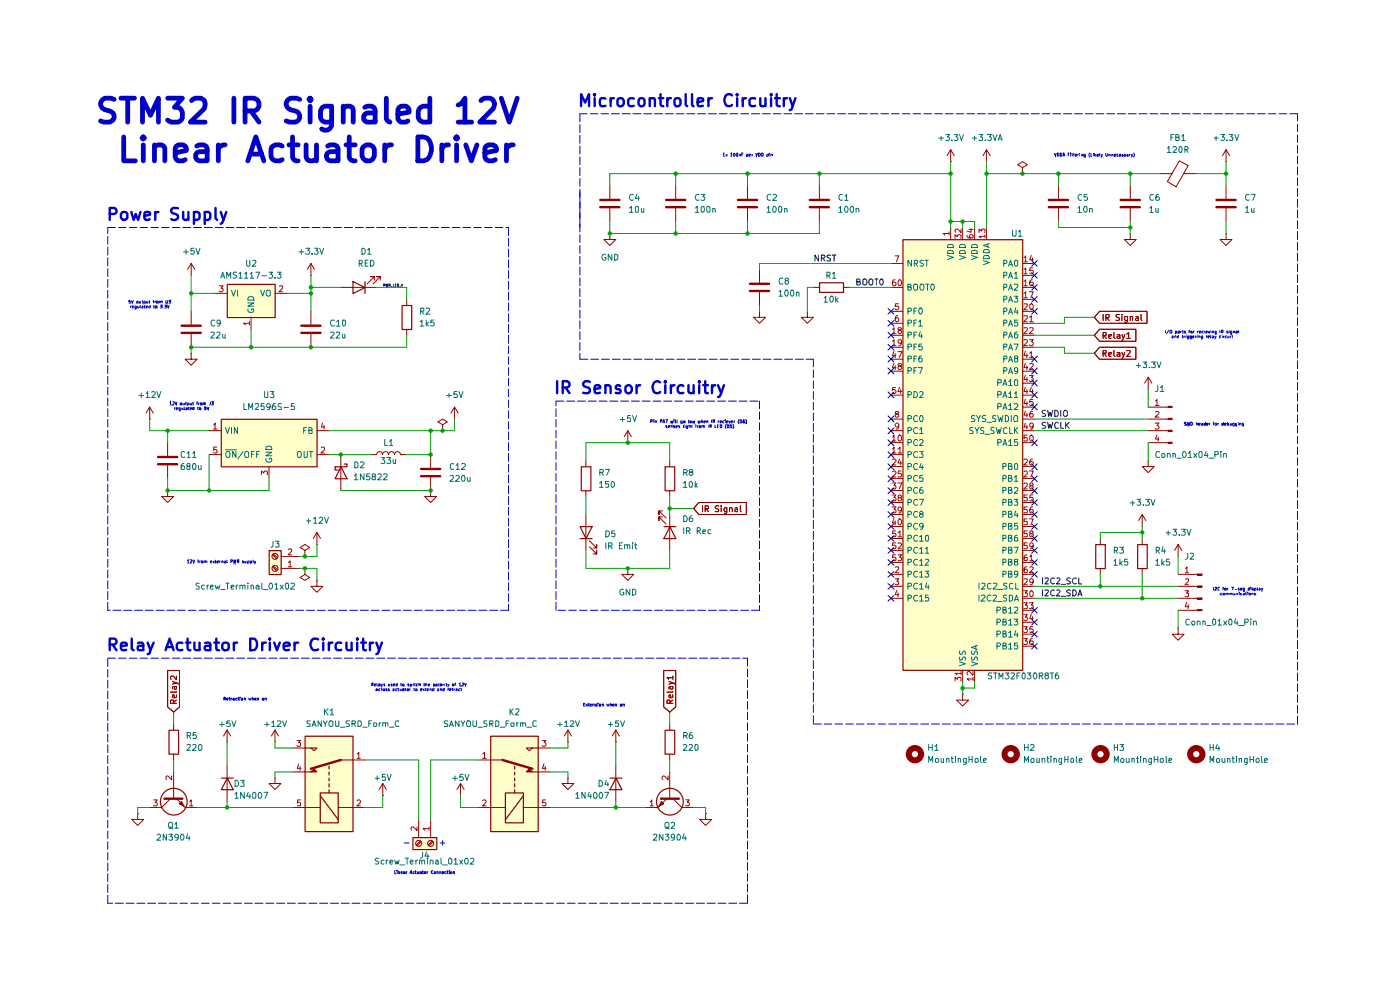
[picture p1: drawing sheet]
<svg xmlns="http://www.w3.org/2000/svg" width="297mm" height="210mm" viewBox="0 0 297 210" stroke-linecap="round" stroke-linejoin="round" font-family="sans-serif">
<g fill="#ffffc9">
<path d="M191.6 50.8h25.4v91.4h-25.4z"/>
<path d="M104.1 156.2h10.1v20.2h-10.1z"/>
<path d="M87.6 177.7h5.1v2.5h-5.1z"/>
<path d="M64.7 156.2h10.2v20.2h-10.2z"/>
<path d="M57.1 116.8h2.5v5.1h-2.5z"/>
<path d="M46.9 88.9h20.4v10.1h-20.4z"/>
<path d="M48.2 60.3h10.2v7.1h-10.2z"/>
</g>
<g fill="none" stroke="#8f0000" stroke-width=".21">
<path d="M129.4 39.4v2.8M143.3 39.4v2.8M158.6 39.4v2.8M173.8 39.4v2.8M201.7 34.3h.1M201.7 31.7l-.8 1.3M201.7 31.7l.7 1.3M201.7 31.7v2.6M209.3 34.3h.1M209.3 31.7l-.8 1.3M209.3 31.7l.8 1.3M209.3 31.7v2.6"/>
<path d="M216.9 35.6l1-.6-1-.7-1 .7 1 .6v1.2M216.9 36.8h.1M224.5 39.4v2.8M239.8 39.4v2.8M246.1 36.8h2.6M250.2 34.1l1.9 1-2.6 4.5-1.9-1.1zM251.1 36.8h2.6M260.1 34.3h.1M260.1 31.7v2.6M260.1 39.4v2.8M260.1 31.7l-.8 1.3M260.1 31.7l.8 1.3"/>
<path d="M129.4 49.5v1.3h1.2l-1.2 1.3-1.3-1.3h1.3M129.4 49.5h.1M129.4 44.2v2.8M143.3 44.2v2.8M158.6 44.2v2.8M161.1 57.1v2.8M173.8 44.2v2.8M189.1 55.9h2.4M201.7 48.3v2.5M204.2 48.3v2.5M206.8 48.3v2.5M209.3 48.3v2.5"/>
<path d="M216.9 55.9h2.6M216.9 58.4h2.6M224.5 44.2v2.8M239.8 49.5v1.3h1.2l-1.2 1.3-1.3-1.3h1.3M239.8 49.5h.1M239.8 44.2v2.8M260.1 49.5v1.3h1.3l-1.3 1.3-1.3-1.3h1.3M260.1 49.5h.1M260.1 44.2v2.8M161.1 66v1.3h1.3l-1.3 1.3-1.2-1.3h1.2M161.1 66h.1M161.1 62v2.8"/>
<path d="M171.3 66v1.3h1.3l-1.3 1.3-1.3-1.3h1.3M171.3 66h.1M172.6 61h1.2M178.9 61h1.3M189.1 61h2.4M189.1 66h2.4M189.1 68.6h2.4M189.1 71.1h2.4M189.1 73.7h2.4M189.1 76.2h2.4M189.1 78.7h2.4M216.9 61h2.6"/>
<path d="M216.9 66h2.6M216.9 68.6h2.6M216.9 71.1h2.6M216.9 73.7h2.6M216.9 76.2h2.6M216.9 78.7h2.6M216.9 63.5h2.6M233.3 73.7h7.7v2.5h-7.7l-1.1-1.3zM233.3 66h10v2.6h-10l-1.1-1.3zM233.3 69.8h7.7v2.6h-7.7l-1.1-1.3zM234 74.9h.6v-.6h-.6v1.3M234 71.2l.6-.1v-.6h-.6v1.3"/>
<path d="M234 66.7v1.3M234.3 74.9l.4 .7M234.3 71.2l.4 .6M234.6 67.4l.6-.1 .1-.5-.7-.1v1.3M234.9 67.4l.4 .6M235.2 75.2l.6-.2-.1-.2h-.4l-.1 .1 .1 .6h.4M235.2 71.4l.6-.2-.1-.2h-.4l-.1 .1v.5l.2 .2 .3-.1M236.3 74.3v1.1l.3 .2M236.3 70.5v1.1l.3 .2M237 74.8h.5l.1 .8M237 71h.5l.1 .8M237.5 66.7h-.6l-.2 .3 .3 .3 .4 .1v.5h-.7"/>
<path d="M237.6 75l-.6 .2v.3h.6M237.6 71.2l-.6 .2v.3h.6M238 66.7v.1M238 74.8l.3 .8M238 67.1v.9M238 71l.3 .8M238.6 74.8l-.3 .8-.3 .4M238.6 71l-.3 .8-.3 .4M239 74.4l.7-.1 .1 .2-.1 .3-.7 .8h.8M239 70.9l.4-.4v1.3M239 71.8h.8M239.2 67.9l-.4 .1-.2-.2 .1-.7h.5v1.1l-.3 .2-.3-.1"/>
<path d="M239.8 67.2l.5-.1v.9M239.8 67.1v.9M241 67.1h.4l.1 .9M241.5 67.4l-.6 .2 .1 .4 .5-.1M242.1 66.7v1.1l.1 .2M189.1 83.8h2.4M189.1 88.9h2.4M189.1 91.4h2.4M189.1 93.9h2.4M189.1 96.4h2.4M189.1 99h2.4M216.9 83.8h2.6"/>
<path d="M216.9 88.9h2.6M216.9 91.4h2.6M216.9 93.9h2.6M216.9 99h2.6M216.9 81.3h2.6M216.9 86.4h2.6M189.1 101.5h2.4M189.1 104.1h2.4M189.1 106.6h2.4M189.1 109.1h2.4M189.1 111.7h2.4M189.1 114.2h2.4"/>
<path d="M189.1 116.8h2.4M189.1 119.3h2.4M216.9 101.5h2.6M216.9 104.1h2.6M216.9 106.6h2.6M216.9 109.1h2.6M216.9 111.7h2.6M216.9 114.2h2.6M216.9 116.8h2.6M216.9 119.3h2.6M233.4 114.2v1.3M242.3 114.2v1.3"/>
<path d="M189.1 121.8h2.4M189.1 124.4h2.4M189.1 126.9h2.4M216.9 121.8h2.6M216.9 124.4h2.6M216.9 126.9h2.6M216.9 129.5h2.6M216.9 132h2.6M216.9 134.5h2.6M216.9 137.1h2.6M233.4 120.6v1.2M242.3 120.6v1.2"/>
<path d="M204.2 147.2v1.3h1.3l-1.3 1.3-1.3-1.3h1.3M204.2 147.2h.1M204.2 142.2v2.5M206.8 142.2v2.5"/>
</g>
<g fill="none" stroke="#8f0000" stroke-width=".51">
<path d="M127.3 42.4h4.1M127.3 43.9h4.1M141.3 42.4h4.1M141.3 43.9h4.1M156.5 42.4h4.1M156.5 43.9h4.1M171.8 42.4h4.1M171.8 43.9h4.1M222.5 42.4h4.1M222.5 43.9h4.1M237.7 42.4h4.1M237.7 43.9h4.1"/>
<path d="M258.1 42.4h4M258.1 43.9h4M159.1 60.2h4.1M159.1 61.7h4.1"/>
</g>
<g fill="none" stroke="#0c0c0c" stroke-width=".21">
<path d="M173.7 54.1v1.3l-.8-1.3v1.3M174.2 54.8h.6l.2-.3-.1-.3-.7-.1v1.3M174.6 54.8l.4 .6M176.2 54.2h-.7v.4l.6 .2 .1 .3-.3 .3-.5-.1M176.5 54.1h.8M177 54.1v1.3M181.8 59.8l.6-.1v-.4l-.6-.1v1.3h.5l.2-.5-.3-.2M183 59.4l.3-.2 .3 .1a.74 .74 0 0 1 .2 1l-.2 .2-.6-.2zM184.4 59.4l.3-.2 .5 .2v.9l-.3 .2a.46 .46 0 0 1-.6-.5zM185.6 59.2h.7M185.9 59.2v1.3M186.8 59.3h.4a.75 .75 0 0 1-.3 1.2 .81 .81 0 0 1-.1-1.2z"/>
<path d="M221.8 89.7l-.5-.1-.2 .2 .2 .5h.3l.2 .2-.1 .3h-.6M221.8 87.1l-.5-.1-.2 .3 .2 .4h.3l.2 .3-.1 .3h-.6M222.2 89.6l.3 1.2 .3-.8 .2 .8 .4-1.2M222.2 87l.3 1.3 .3-.8 .2 .8 .4-1.3M223.8 87a.71 .71 0 0 1 .7 .5 .71 .71 0 0 1-.2 .8h-.5zM224.5 89.7l-.3-.1-.4 .3v.7l.1 .2h.6M225 89.6v1.2h.6M225 87v1.3M225.6 87.3l.3-.3h.2a.77 .77 0 0 1 .1 1.3h-.4l-.2-.2zM226.1 89.6v1.2M226.2 90.2l.6 .6M226.8 89.6l-.7 .7"/>
<path d="M221.1 122.6v1.3M221.1 125.1v1.3M221.7 122.7l.5-.1 .2 .3-.7 1h.7M221.7 125.2l.5-.1 .2 .3-.7 1h.7M223.7 122.7h-.6l-.2 .2 .1 .8 .4 .2 .3-.1M223.7 125.2h-.6l-.2 .3 .1 .7 .4 .2 .3-.1M224.2 122.7l.4-.1 .3 .3-.8 1h.8M224.2 125.2l.4-.1 .3 .4-.8 .9h.8M225.1 124h1M225.1 126.5h1M227.1 122.7h-.7a.57 .57 0 0 0 .6 .7v.4h-.7M227.1 125.2h-.7a.57 .57 0 0 0 .6 .7v.4h-.7"/>
<path d="M227.6 125.1a.65 .65 0 0 1 .8 .7 .65 .65 0 0 1-.8 .6zM228.3 122.7l-.2-.1a.64 .64 0 0 0-.6 .6 .64 .64 0 0 0 .6 .7l.2-.1M228.7 126.4l.4-1.3 .4 1.3M228.8 126.1h.6M228.9 122.6v1.3h.5"/>
</g>
<path d="M173.9 60h5v2h-5zM191.6 50.8h25.4v91.4h-25.4zM232.5 115.5h2v5.1h-2zM241.3 115.5h2.1v5.1h-2.1z" fill="none" stroke="#8f0000" stroke-width=".25"/>
<g fill="none" stroke="#b20000" stroke-width=".21">
<path d="M189.9 54.3h.8l-.5 1.2M189.9 59.4h-.4a.92 .92 0 0 0 .1 1.2h.2l.3-.2v-.4l-.2-.1h-.4l-.2 .1M190.7 59.4a.61 .61 0 0 1 .6 .4 .61 .61 0 0 1-.2 .7 .6 .6 0 0 1-.7-.3 .6 .6 0 0 1 .3-.8zM201.3 49.5h-1.2l.4 .4M201.3 49.2v.7M202.6 50.5v-.7l.5 .4 .3-.4 .5 .1-.1 .6M203.9 48.6v.8l-.7-.8h-.4l-.2 .2v.3l.2 .2M205.1 49.9l.1 .4 .3 .2h.8l.1-.6h-.7v.4l.2 .2M205.6 48.7h.8M206 48.5v.8l-.9-.3M207.7 49.4v-.8l.5 .4 .1-.4h.6v.8M209 50.1h-1.3l.4 .4"/>
<path d="M209 49.8v.7M217.3 54.6l.3-.3v1.2M217.3 57.1l.3-.3v1.3M217.3 59.7l.3-.3v1.2M217.3 55.5h.6M217.3 58.1h.6M218.8 54.2l-.4 .9h.8M219 59.4h-.4l-.2 1 .3 .2h.2l.3-.2v-.4l-.2-.1h-.5l-.1 .1M219 54.7v.8M219.1 56.8h-.6l-.1 .6 .6-.1 .2 .2v.3l-.3 .3h-.3l-.2-.2M189.3 69.8l.4-.3v1.3M189.3 72.4l.4-.3v1.2"/>
<path d="M189.3 70.8h.8M189.3 73.3h.8M189.7 74.5l-.4 .9h.8M189.7 77l-.4 1h.8M189.9 75v.9M189.9 77.6v.8M190.5 67l-.4 .1a.92 .92 0 0 0 .1 1.1h.2l.3-.2v-.4l-.3-.2h-.2l-.3 .2M190.5 74.6h.8l-.5 1.3M190.6 64.4h-.6l-.1 .6 .6-.1 .2 .2v.3l-.3 .3h-.3l-.2-.2M190.8 70l-.3-.2 .1-.2 .5-.1 .2 .3-.1 .1-.4 .1-.3 .3v.2l.3 .3h.2l.3-.3v-.2l-.3-.3M190.8 77.6l-.3-.2 .2-.3h.4l.2 .2-.1 .3h-.4l-.3 .3v.2l.3 .3h.2l.3-.3v-.2l-.3-.3M191.3 72.6l-.1 .1a.42 .42 0 0 1-.6-.1 .42 .42 0 0 1 .1-.5h.5l.1 .6a.58 .58 0 0 1-.6 .6"/>
<path d="M217.3 62.2l.3-.3v1.3M217.3 64.5h.6v.4l-.7 .8h.7M217.3 67.1l.5-.1 .1 .5-.7 .7h.7M217.3 69.6l.5-.1 .1 .5-.7 .8h.7M217.3 72.1h.5l.1 .5-.7 .7h.7M217.3 60.6h.6M217.3 63.2h.6M217.5 74.5l-.2 .9h.7M217.5 77l-.2 1h.7M217.5 79.6l-.2 .9h.7M217.8 75v.9M217.8 77.6v.8"/>
<path d="M218.4 61.9h.8l-.5 1.3M218.4 72.1h.8l-.4 .4 .4 .2v.4l-.3 .2h-.4l-.1-.1M218.4 79.7h.8l-.4 .4 .4 .2v.4l-.3 .2h-.4l-.1-.1M218.4 67.3l.4-.3v1.2M218.4 69.6l.6-.1 .2 .3-.8 1h.8M218.4 74.9l.4-.3v1.3M218.4 77.2l.6-.1 .2 .4-.8 .9h.8M218.4 68.2h.8M218.4 75.9h.8M218.5 64.5a.56 .56 0 0 1 .7 .2 .56 .56 0 0 1-.1 .7l-.2 .3a.77 .77 0 0 1-.4-1.2zM189.3 92.7l.4-.4v1.3M189.3 95.2l.4-.4v1.3"/>
<path d="M189.3 97.5l.2-.1h.3l.3 .4-.9 .8h.9M189.3 93.6h.8M189.3 96.1h.8M190 82.2h-.6l-.1 .6 .2-.2h.3l.3 .3v.3l-.3 .3h-.3l-.2-.2M190.2 87.8l-.3-.3 .2-.2h.4l.2 .2-.8 .6 .2 .4h.4l.2-.2v-.2l-.3-.3M190.5 95.2l.4-.4v1.3M190.5 96.1h.8M190.7 90.3l-.3 .3h-.2l-.3-.3v-.3l.3-.3h.2a.9 .9 0 0 1 0 1.3h-.3M190.7 92.4l.1-.1a.76 .76 0 0 1 .3 1.3h-.4l-.1-.2-.1-.6zM190.8 82.1l-.3 1h.8M190.8 97.4l-.3 .8h.8M191.1 82.6v.9"/>
<path d="M191.1 97.8v.8M191.2 99.9h-.6l-.1 .6h.7v.6h-.7M217.3 97.5l.1-.1 .4 .1 .1 .5-.7 .6h.7M217.5 82.1l-.2 1h.7M217.5 84.7l-.2 .9h.7M217.5 87.2l-.2 .9h.7M217.5 89.7l-.2 .9h.7M217.8 80.1v.8M217.8 82.6v.9M217.8 85.2v.8M217.8 87.6v.9M217.8 90.2v.8"/>
<path d="M217.9 92.3h-.6v.7l.1-.2 .5 .2-.1 .6-.5-.1M218.4 99.9h.8l-.5 1.3M218.5 92.5l.3-.2a.75 .75 0 0 1 .1 1.3l-.4-.1zM218.8 82.1l-.4 1h.8M219 87.3l-.4 .1-.2 .9 .1 .2h.5l.2-.2v-.3l-.3-.3h-.2l-.3 .3M219 97.4a.82 .82 0 0 0-.5 1.2h.5l.2-.5-.3-.2h-.2l-.3 .2M219 82.6v.9M219.1 84.8h-.6l-.1 .5 .2-.1h.3l.3 .2v.4l-.3 .2h-.3l-.2-.1M219.2 90.3l-.3 .3-.4-.1v-.7l.4-.1 .3 .3-.1 .8-.2 .2h-.4M189.2 102.4h.9l-.4 .6h.3v.6h-.8M189.2 105h.9l-.4 .5 .3 .1v.6h-.8M189.2 107.5h.9l-.4 .5 .3 .1v.6h-.8"/>
<path d="M189.3 100.1l.2-.2h.3l.3 .4-.9 .9h.9M189.7 110l-.4 .9h.8M189.9 110.5v.8M190 112.6h-.6l-.1 .6h.7v.6h-.7M190 115.1h-.6l-.1 .6h.7v.6h-.7M190 117.7h-.6l-.1 .6h.7v.6h-.7M190.5 102.4h.8l-.5 1.3M190.5 112.9l.4-.3v1.3M190.5 115.3l.2-.2h.3l.3 .3-.1 .3-.7 .7h.8M190.5 117.7h.8l-.5 .5 .5 .2-.1 .5h-.7M190.5 113.9h.8M190.7 110.2a.6 .6 0 0 1 .6 .5 .6 .6 0 0 1-.5 .6l-.3-.5z"/>
<path d="M190.8 105.6l-.3-.4 .3-.2h.2l.3 .3-.3 .3-.4 .1-.1 .3 .2 .3h.4l.2-.3-.3-.4M191.3 108.1l-.3 .3h-.2l-.3-.3v-.3l.3-.3h.2a.9 .9 0 0 1 0 1.3h-.3M217.3 100.1l.1-.2 .4 .1 .1 .5-.7 .7h.7M217.3 102.6l.1-.2 .4 .1 .1 .5-.7 .7h.7M217.8 117.7h-.2l-.3 .3v.9h.6v-.6l-.4-.1-.2 .1v.1M217.9 105h-.6v.6h.6l-.1 .7-.5-.1M217.9 107.5h-.6v.6h.6l-.1 .7-.5-.1M217.9 110.1h-.6v.6h.6v.6h-.6M217.9 112.6h-.6v.6h.6v.6h-.6M217.9 115.1h-.6v.6h.6v.6h-.6M218.4 110.1h.8l-.5 1.2M218.4 118l.4-.3v1.3"/>
<path d="M218.4 119h.8M218.7 103l-.3-.3 .1-.2 .4-.1 .3 .4-.3 .2h-.4v.7l.6-.1 .1-.3-.3-.3M218.7 113.2l-.3-.3 .1-.2 .4-.1 .3 .3-.3 .3h-.4l-.1 .2 .1 .4 .2 .1h.2l.3-.3v-.2l-.3-.2M219 107.5a.82 .82 0 0 0-.5 1.3h.5l.2-.5-.3-.3h-.2l-.3 .3M219.1 105h-.6l-.1 .6h.7v.6h-.7M219.2 115.7l-.2 .2h-.5v-.7l.4-.1 .3 .3v.5a.57 .57 0 0 1-.7 .5M189.9 120.3l.5-.1 .3 .3-.8 1h.8M189.9 122.8h.8l-.5 .5h.3l.2 .2-.1 .5h-.7M190.2 125.2l-.3 1h.8M190.5 125.7v.9M217.2 125.3h.7l-.4 .5 .4 .1v.6h-.7M217.2 127.8h.7l-.4 .6h.4v.6h-.7"/>
<path d="M217.2 130.4h.7l-.4 .5 .4 .1v.5l-.2 .2h-.4l-.1-.2M217.2 132.9h.7l-.4 .5 .4 .1v.5l-.2 .2h-.4l-.1-.2M217.2 135.5h.7l-.4 .5 .4 .1v.5l-.2 .1h-.4l-.1-.1M217.3 122.9h.6v.4l-.7 .7h.7M217.8 120.2l-.4 .1-.1 .3v.8h.6l-.1-.7h-.5v.3M218.4 127.8h.8l-.4 .6h.3v.6h-.7M218.4 120.3l.5-.1 .3 .4-.8 .9h.8M218.5 125.4a.56 .56 0 0 1 .7 .2 .56 .56 0 0 1-.1 .7l-.2 .3-.4-.1zM218.8 130.3l-.4 .9h.8M219 135.5l-.4 .1-.2 .9 .3 .2h.2l.3-.2v-.4l-.2-.1h-.5l-.1 .1M219 130.8v.9M219.1 132.9h-.6l-.1 .6 .6-.1 .2 .2v.3l-.3 .3h-.3l-.2-.2"/>
<path d="M219.2 123.3l-.2 .2h-.5l-.1-.2 .1-.4h.6a.9 .9 0 0 1-.2 1.1h-.4M202.6 144.4v-.7l.5 .4 .1-.4h.6v.7M203.9 142.8h-1.3l.4 .4M203.9 142.4v.8M206.4 144h-1.3l.5 .4M206.4 142.4v.9l-.8-.9-.5 .3v.3l.2 .2M206.4 143.7v.7"/>
</g>
<g fill="none" stroke="#006f6f" stroke-width=".21">
<path d="M193.4 55.2v1.3l-.8-1.3v1.3M194 55.9l.6-.1v-.5l-.6-.1v1.3M194.2 55.9l.4 .6M195.9 55.3a.48 .48 0 0 0-.7 .2v.2l.5 .2 .2 .2-.2 .4-.5-.1M196.3 55.2h.6M196.6 55.2v1.3M201 54.2l1.3 .4-1.3 .4M201.2 53.2h.9l.2 .6h-1.3zM201.2 51.9h.9l.2 .6h-1.3zM203.5 54.2l1.3 .4-1.3 .4M203.7 53.2h.9l.2 .6h-1.3zM203.7 51.9h.9l.2 .6h-1.3z"/>
<path d="M206.1 54.2l1.2 .4-1.2 .4M206.2 53.2h1l.1 .6h-1.2zM206.2 51.9h1l.1 .6h-1.2zM208.6 55.3l1.3 .4-1.3 .4M208.8 54.3l.8-.1 .3 .7h-1.3zM208.8 53l.8-.1 .3 .7h-1.3zM209.5 51.8v.6M209.9 51.6l-1.3 .5 1.3 .4M212.9 55.9l.6-.1v-.5l-.6-.1v1.3M212.9 58.4l.6-.1v-.6h-.6v1.3M214 56.5l.4-1.3 .4 1.3M214 59l.4-1.3 .4 1.3"/>
<path d="M214.1 56.1h.6M214.1 58.6h.6M215.2 58.1l.4-.4v1.3M215.2 59h.7M215.3 55.3l.3-.1 .3 .3v.7l-.3 .3-.4-.3zM192.6 60.9h.4l.3-.3-.1-.2-.6-.1v1.3h.5l.3-.5-.4-.2M192.6 66h.5l.3-.2-.2-.4h-.6v1.2M192.6 68.5h.6l.2-.4-.2-.2h-.6v1.3M192.6 71h.6l.2-.4-.2-.2h-.6v1.3M192.6 73.6h.6l.2-.4-.2-.2h-.6v1.3M192.6 76.1h.6l.2-.4-.2-.2h-.6v1.3M192.6 78.7h.6l.2-.5-.3-.2h-.5v1.2"/>
<path d="M193.9 66h.4M193.9 68.5h.4M193.9 71h.4M193.9 73.6h.4M193.9 76.1h.4M193.9 78.7h.4M194 60.3h.5l.1 .2v.9l-.2 .2a.46 .46 0 0 1-.6-.5zM194.5 65.4h-.6v1.2M194.5 67.9h-.6v1.3M194.5 70.4h-.6v1.3M194.5 73h-.6v1.3M194.5 75.5h-.6v1.3"/>
<path d="M194.5 78h-.6v1.2M194.8 78h.9l-.5 1.2M194.9 68.2l.3-.3v1.3M194.9 69.2h.8M195.1 65.4h.4a.76 .76 0 0 1-.3 1.2l-.1-.1a.87 .87 0 0 1 0-1.1zM195.2 70.4l-.3 .9h.8M195.3 60.3h.5l.2 .4-.1 .7-.2 .2-.4-.1-.1-.4zM195.5 75.5l-.4 .1a.92 .92 0 0 0 .1 1.2h.2l.3-.3v-.3l-.3-.3h-.2l-.3 .3M195.5 70.9v.8M195.6 73h-.6l-.1 .6 .2-.2h.3l.3 .3v.3l-.3 .3h-.3l-.2-.2M196.3 60.3h.8M196.8 60.3v1.3"/>
<path d="M197.6 60.3h.4a.76 .76 0 0 1-.2 1.3l-.2-.2a.87 .87 0 0 1 0-1.1zM212.9 61l.6-.1v-.6h-.6v1.3M212.9 63.5l.6-.1v-.6h-.6v1.3M212.9 66h.6v-.6h-.6v1.2M212.9 68.5h.6v-.6h-.6v1.3M212.9 71h.6v-.6h-.6v1.3M212.9 73.6h.6v-.6h-.6v1.3M212.9 76.1h.6v-.6h-.6v1.3M212.9 78.7h.6v-.6l-.6-.1v1.2M214 61.6l.4-1.3 .4 1.3M214 64.1l.4-1.3 .4 1.3M214 66.6l.4-1.2 .4 1.2"/>
<path d="M214 69.2l.4-1.3 .4 1.3M214 71.7l.4-1.3 .4 1.3M214 74.3l.4-1.3 .4 1.3M214 76.8l.4-1.3 .4 1.3M214 79.2l.4-1.2 .4 1.2M214.1 61.1h.6M214.1 63.7h.6M214.1 66.2h.6M214.1 68.7h.6M214.1 71.3h.6M214.1 73.8h.6M214.1 76.4h.6"/>
<path d="M214.1 78.9h.6M215.1 62.8h.8l-.4 .4 .4 .2v.5l-.3 .2h-.3l-.2-.2M215.1 73h.9l-.5 1.3M215.2 60.4l.6-.1 .1 .5-.8 .8h.8M215.5 65.3l-.3 .9h.8M215.5 76l-.3-.1v-.3l.6-.1 .1 .4-.7 .2v.5l.3 .2 .4-.2v-.5l-.3-.1M215.8 70.4h-.3l-.3 .3v.8l.3 .2 .4-.2-.1-.5-.3-.1-.3 .2M215.8 65.8v.8M215.9 67.9h-.7v.6l.2-.2 .5 .2-.1 .6-.4 .1-.2-.2M215.9 78.6l-.3 .2-.3-.1-.1-.6 .3-.1 .4 .1v.9l-.3 .2h-.3M192.6 83.7h.6l.2-.4-.3-.2h-.5v1.2M192.6 88.8h.6l.2-.4-.3-.3h-.5v1.3"/>
<path d="M192.6 91.4l.7-.1 .1-.4-.3-.2h-.5v1.2M192.6 93.9l.7-.1 .1-.3-.3-.3h-.5v1.3M192.6 96.4h.7l.1-.4-.3-.2h-.5v1.2M192.6 99l.7-.1 .1-.3-.3-.3h-.5v1.3M193.9 83.1a.71 .71 0 0 1 .7 .4 .71 .71 0 0 1-.2 .8h-.5zM194.6 88.3a.57 .57 0 0 0-.7 .1 .57 .57 0 0 0 0 .8l.2 .2 .5-.1M194.6 90.8a.58 .58 0 0 0-.8 .2 .58 .58 0 0 0 .2 .8l.1 .1h.5M194.6 93.4a.58 .58 0 0 0-.8 .1 .58 .58 0 0 0 .2 .8l.1 .2 .5-.1M194.6 95.9a.58 .58 0 0 0-.8 .2 .58 .58 0 0 0 .2 .8l.1 .1 .5-.1M194.6 98.5a.58 .58 0 0 0-.8 .1 .58 .58 0 0 0 .2 .8l.1 .2 .5-.1M195.1 83.2l.1-.1h.4l.2 .2-.1 .4-.6 .6h.7M195.1 91.1l.4-.4v1.2"/>
<path d="M195.1 93.4l.1-.2h.4l.2 .3-.1 .3-.6 .7h.7M195.1 95.8h.7l-.4 .5 .3 .1v.5h-.6M195.1 91.9h.7M195.2 88.2l.2-.1a.76 .76 0 0 1 .3 1.3l-.5-.1a.94 .94 0 0 1 0-1.1zM195.4 98.3l-.3 .8h.8M195.7 98.7v.9M206.4 90.8l-.4-.1-.3 .1v.4l.7 .3v.4h-.7M206.8 88.2h-.6v.5l.4 .1 .2 .4-.1 .2h-.6M206.8 90.7l.5 .7 .4-.7M207.2 88.1l.4 .7 .4-.7M207.3 91.4v.5M207.6 88.8v.6"/>
<path d="M208.7 90.8l-.4-.1-.3 .2 .1 .4 .6 .2v.4h-.7M209 92.1h1M209.1 88.2l-.5-.1-.2 .3 .2 .4h.3l.2 .3-.1 .3h-.6M209.4 89.6h.9M210.9 90.8l-.5-.1-.2 .1 .1 .5a.47 .47 0 0 1 .5 .2 .47 .47 0 0 1 0 .4h-.6M211.2 88.2l-.4-.1-.2 .3 .1 .3 .5 .3v.3l-.6 .1M211.3 90.7l.4 1.2 .2-.8 .2 .8 .3-1.2M211.7 81.2h.6v-.6l-.6-.1v1.3M211.7 83.7h.6v-.6h-.6v1.2M211.7 86.3h.6v-.6l-.6-.1v1.3M211.7 88.1l.3 1.3 .3-.8 .2 .8 .3-1.3M211.7 93.9l.6-.1v-.5l-.6-.1v1.3"/>
<path d="M212.8 81.8l.4-1.3 .4 1.3M212.8 84.3l.4-1.2 .4 1.2M212.8 86.9l.4-1.3 .4 1.3M212.8 94.5l.4-1.3 .4 1.3M212.8 99l.6-.1v-.5l-.6-.1v1.3M212.9 81.4h.6M212.9 84h.6M212.9 86.5h.6M212.9 94.1h.6M213.3 88.1a.52 .52 0 0 1 .7 .4v.7l-.2 .2h-.5zM213.6 90.8l-.2-.1a.74 .74 0 0 0-.3 1.2h.5M214 80.9l.4-.4v1.3"/>
<path d="M214 83.5l.4-.4v1.2M214 86l.4-.4v1.3M214 93.6l.4-.4v1.3M214 98.9h.5l.1-.4-.6-.2v1.3h.6l.1-.5-.3-.2M214 81.8h.7M214 84.3h.7M214 86.9h.7M214 94.5h.7M214.2 90.7v1.2h.6M214.5 88.1v1.3M215.2 83.5l.4-.4v1.2M215.2 85.8l.2-.2 .4 .1 .1 .5-.8 .7h.8"/>
<path d="M215.2 88.2l.4-.1 .3 .3v.8l-.2 .2h-.5a1.05 1.05 0 0 1 0-1.2zM215.2 84.3h.7M215.2 90.7v1.2M215.4 91.3l.5 .6M215.5 80.5l.4 .3v.8l-.2 .2h-.3l-.2-.2v-.8zM215.5 98.3l.4 .3v.7l-.2 .3h-.3l-.2-.3v-.7zM215.9 93.2h-.7v.6h.7l-.1 .7-.6-.1M215.9 90.7l-.7 .7M192.6 101.5l.7-.1 .1-.3-.3-.3h-.5v1.3M192.6 104.1l.7-.1 .1-.4-.3-.2h-.5v1.2M192.6 106.6l.7-.1 .1-.3-.3-.3h-.5v1.3M192.6 109.1h.7l.1-.4-.3-.2h-.5v1.2"/>
<path d="M192.6 111.7h.5l.3-.3-.1-.3-.7-.1v1.3M192.6 114.2h.5l.3-.2-.1-.4-.7-.1v1.3M192.6 116.8h.5l.3-.3-.1-.3-.7-.1v1.2M192.6 119.3h.5l.3-.3-.1-.3-.7-.1v1.3M194.6 101a.61 .61 0 0 0-.9 .3 .61 .61 0 0 0 .5 .8l.4-.1M194.6 103.5a.61 .61 0 0 0-.9 .3 .61 .61 0 0 0 .5 .8h.4M194.6 106.1a.61 .61 0 0 0-.9 .3 .61 .61 0 0 0 .5 .8l.4-.1M194.6 108.6a.61 .61 0 0 0-.9 .3 .61 .61 0 0 0 .5 .8l.4-.1M194.6 111.1l-.2-.1a.64 .64 0 0 0-.6 .6 .64 .64 0 0 0 .6 .7l.2-.1M194.6 113.6l-.2-.1a.64 .64 0 0 0-.6 .7 .64 .64 0 0 0 .6 .6l.2-.1M194.6 116.2l-.2-.1a.64 .64 0 0 0-.6 .6 .64 .64 0 0 0 .6 .6h.2M194.6 118.7l-.2-.1a.64 .64 0 0 0-.6 .7 .64 .64 0 0 0 .6 .6l.2-.1"/>
<path d="M195.1 105.9h.8l-.6 1.3M195.1 113.9l.4-.4v1.3M195.1 116.4l.4-.3v1.2M195.1 119l.4-.4v1.3M195.1 114.8h.7M195.1 117.3h.7M195.1 119.9h.7M195.3 109.1l-.2-.4 .2-.2h.3l.2 .3-.7 .4v.3l.2 .2h.3l.2-.2v-.3l-.2-.1M195.7 103.4a.72 .72 0 0 0-.6 .5 .72 .72 0 0 0 .2 .7h.4a.42 .42 0 0 0 0-.6 .42 .42 0 0 0-.5 0l-.1 .1M195.7 100.8h-.5l-.1 .6h.6v.6h-.6M195.8 111.5l-.1 .3-.5-.1a.42 .42 0 0 1 0-.6 .42 .42 0 0 1 .5 0l.1 .7-.1 .4-.5 .1M196.3 116.4l.4-.3v1.2"/>
<path d="M196.3 118.7l.5-.1 .2 .4-.7 .9h.7M196.3 117.3h.7M196.4 113.6l.4-.1a.9 .9 0 0 1 0 1.3l-.5-.2zM212.8 101.5l.6-.1v-.5l-.6-.1v1.3M212.8 104.1l.6-.1v-.5l-.6-.1v1.2M212.8 106.6l.6-.1v-.5l-.6-.1v1.3M212.8 109.1h.6v-.6h-.6v1.2M212.8 111.7l.6-.1v-.5l-.6-.1v1.3M212.8 114.2l.6-.1v-.5l-.6-.1v1.3M212.8 116.8l.6-.1v-.5l-.6-.1v1.2M212.8 119.3l.6-.1v-.5l-.6-.1v1.3M214 101.4h.5l.1-.4-.6-.2v1.3h.5l.2-.4-.3-.3"/>
<path d="M214 104h.5l.1-.5-.6-.1v1.2h.5l.2-.4-.3-.2M214 106.5h.5l.1-.4-.6-.2v1.3h.5l.2-.4-.3-.3M214 109.1h.5l.1-.5-.6-.1v1.2h.5l.2-.4-.3-.2M214 111.6l.6-.1v-.4l-.6-.1v1.3h.5l.2-.5-.3-.2M214 114.1l.6-.1v-.4l-.6-.1v1.3h.5l.2-.4-.3-.3M214 116.7l.6-.1v-.4l-.6-.1v1.2h.5l.2-.4-.3-.2M214 119.2l.6-.1v-.4l-.6-.1v1.3h.5l.2-.4-.3-.3M215.1 105.9h.8l-.4 .5 .4 .1v.6h-.8M215.1 116.1h.9l-.5 1.2M215.2 101.2l.4-.4v1.3M215.2 103.5l.2-.1 .4 .1 .1 .5-.8 .6h.8M215.2 102.1h.7"/>
<path d="M215.5 108.4l-.3 .9h.8M215.5 119.1l-.3-.1v-.3h.7l-.1 .4-.6 .2v.5l.3 .1 .4-.1v-.5l-.3-.2M215.8 113.5l-.4 .1-.2 .3v.8h.7l-.1-.7h-.5l-.1 .3M215.8 108.9v.8M215.9 111h-.7v.6h.7v.6h-.7M192.6 121.8h.5l.3-.2-.1-.4h-.7v1.2M192.6 124.4h.5l.3-.3-.1-.3-.7-.1v1.3M192.6 126.9h.5l.3-.2-.1-.4-.7-.1v1.3M194.6 121.2a.59 .59 0 0 0-.8 .5 .59 .59 0 0 0 .8 .6M194.6 123.8a.59 .59 0 0 0-.8 .5 .59 .59 0 0 0 .8 .6v-.1M194.6 126.3a.59 .59 0 0 0-.8 .5 .59 .59 0 0 0 .8 .6v-.1M195.1 121.5l.4-.3v1.2"/>
<path d="M195.1 124l.4-.3v1.3M195.1 126.6l.4-.4v1.3M195.1 122.4h.7M195.1 125h.7M195.1 127.5h.7M196.3 121.2h.7l-.4 .5h.3l.1 .1-.1 .5-.5 .1-.1-.1M196.6 123.6l-.3 .9h.8M196.9 126.2h-.6v.6l.6-.1 .1 .2-.1 .5-.4 .1-.2-.2M196.9 124.1v.9M203.6 139.4l-.1 .4 .3 .2h.3l.2-.6h.4v.6M203.6 138.1l-.1 .5 .3 .3 .2-.1a.57 .57 0 0 1 .7-.6v.7M206.2 139.4l-.1 .4 .2 .2h.4l.1-.6h.5v.6"/>
<path d="M206.2 138.1l-.1 .5 .2 .3 .3-.1a.57 .57 0 0 1 .7-.6v.7M207 137v.7M207.3 136.9l-1.2 .4 1.2 .5M207.7 123.7v1.3M207.7 126.2v1.3M208.2 126.3l.5-.1 .3 .4-.9 .9h.9M208.3 123.8h.7v.4l-.8 .8h.8M210.2 123.8a.58 .58 0 0 0-.7 .5 .58 .58 0 0 0 .7 .6v-.1M210.2 126.3a.59 .59 0 0 0-.8 .5 .59 .59 0 0 0 .7 .6l.1-.1M210.7 126.3l.5-.1 .2 .3-.7 1h.7M210.7 123.8l.5-.1 .3 .3-.8 1h.8M211.5 129.5h.5l.3-.3-.1-.3-.7-.1v1.2"/>
<path d="M211.5 132h.5l.3-.3-.1-.3-.7-.1v1.3M211.5 134.5h.5l.3-.2-.2-.4h-.6v1.2M211.5 137.1h.5l.3-.3-.2-.4h-.6v1.3M211.7 125.1h1M211.7 127.6h.9M212.8 121.8h.6v-.6h-.6v1.2M212.8 129.4l.6-.1v-.4l-.6-.1v1.2h.5l.2-.4-.3-.2M212.8 131.9l.6-.1v-.4l-.6-.1v1.3h.5l.2-.4-.3-.3M212.8 134.5l.6-.1v-.5h-.6v1.2h.5l.2-.4-.3-.2M212.8 137l.6-.1v-.5h-.6v1.3h.5l.2-.5-.3-.2M213.5 126.3l-.4-.1-.2 .3v.2l.6 .3v.3l-.1 .2-.5-.1M213.6 123.8h-.7v.4l.6 .2 .1 .2-.2 .4-.5-.1"/>
<path d="M214 121.8l.6-.1v-.5h-.6v1.2h.5l.2-.4-.3-.2M214 129.1l.4-.3v1.2M214 131.7l.4-.4v1.3M214 134.2l.4-.3v1.2M214 136.7l.4-.3v1.3M214 130h.7M214 132.6h.7M214 135.1h.7M214 137.7h.7M214.1 126.2l.7 .3v.7a.52 .52 0 0 1-.7 .3zM214.9 123.8h-.1a.61 .61 0 0 0-.7 .3 .61 .61 0 0 0 .1 .7l.3 .2 .4-.2M215.1 131.3h.8l-.4 .5 .4 .1v.5l-.3 .2h-.3l-.2-.2"/>
<path d="M215.2 127.5l.4-1.3 .5 1.3M215.2 128.9h.7v.4l-.8 .7h.8M215.3 127.2h.6M215.5 123.7v1.3h.6M215.5 133.8l-.3 .9h.8M215.8 134.3v.8M215.9 121.7v.1l-.3 .1-.4-.1v-.6h.7v.9l-.3 .3h-.3M215.9 136.4h-.7v.6l.2-.2 .5 .2-.1 .6-.4 .1-.2-.2M203.5 140.4l1.3 .4-1.3 .4M206.1 140.4l1.2 .4-1.2 .4"/>
</g>
<path d="M247.8 86.2h.9v.2h-.9z" fill="#8f0000"/>
<path d="M247.8 86.2h.9v.2h-.9z" fill="none" stroke="#8f0000" stroke-width=".21"/>
<path d="M247.8 88.7h.9v.3h-.9z" fill="#8f0000"/>
<path d="M247.8 88.7h.9v.3h-.9z" fill="none" stroke="#8f0000" stroke-width=".21"/>
<path d="M247.8 91.3h.9v.2h-.9z" fill="#8f0000"/>
<path d="M247.8 91.3h.9v.2h-.9z" fill="none" stroke="#8f0000" stroke-width=".21"/>
<path d="M247.8 93.8h.9v.3h-.9z" fill="#8f0000"/>
<path d="M243.6 86.4h4.2M243.6 88.9h4.2M243.6 91.4h4.2M243.6 93.9h4.2M247.8 93.8h.9v.3h-.9zM249.9 118h.1M249.9 115.5l-.7 1.3M249.9 115.5l.8 1.3M249.9 115.5v2.5" fill="none" stroke="#8f0000" stroke-width=".21"/>
<path d="M245 89.7h.9l-.5 .6 .5 .2v.3l-.2 .2-.7-.1M245.1 85.1l.3-.3v1.2M245.1 87.4l.6-.1 .2 .3-.9 .9h.9M245.1 86h.8M245.4 92.3l-.3 .8h.8M245.7 92.7v.9" fill="none" stroke="#b20000" stroke-width=".21"/>
<path d="M254.1 121.8h.9v.2h-.9z" fill="#8f0000"/>
<path d="M254.1 121.8h.9v.2h-.9z" fill="none" stroke="#8f0000" stroke-width=".21"/>
<path d="M254.1 124.3h.9v.2h-.9z" fill="#8f0000"/>
<path d="M254.1 124.3h.9v.2h-.9z" fill="none" stroke="#8f0000" stroke-width=".21"/>
<path d="M254.1 126.8h.9v.3h-.9z" fill="#8f0000"/>
<path d="M254.1 126.8h.9v.3h-.9z" fill="none" stroke="#8f0000" stroke-width=".21"/>
<path d="M254.1 129.3h.9v.2h-.9z" fill="#8f0000"/>
<g fill="none" stroke="#8f0000" stroke-width=".21">
<path d="M124.3 97.7v1.3M133.2 93.9h.1M133.2 91.4l-.8 1.2M133.2 91.4l.7 1.2M133.2 91.4v2.5M142.1 97.7v1.3M243.6 97.7v1.3h1.3l-1.3 1.2-1.3-1.2h1.3M243.6 97.7h.1M243.6 82.5h.1M243.6 80l-.8 1.3M243.6 80l.7 1.3M243.6 80v2.5"/>
<path d="M124.3 104.1v1.2M124.3 109.1v7.7M125.1 116l1.5 1.5v-.7v.7h-.8M125.1 114.7l1.5 1.5v-.7v.7h-.8M140.5 108.4h-.7v.7v-.7l1.5 1.5M140.5 109.6h-.7v.8v-.8l1.5 1.6M142.1 104.1v1.2M142.1 109.1v7.7M148.3 106.6h10v2.5h-10l-1.1-1.2zM149 107.3v1.2M149.6 107.9h.7v-.5l-.2-.1h-.5v1.2M149.9 107.9l.4 .6"/>
<path d="M152.5 107.4l-.5-.1-.3 .2 .1 .3 .6 .2 .1 .3a.48 .48 0 0 1-.8 .2M153 107.3v.1M153 107.7v.8M154.2 107.7v1l-.3 .3-.2-.1M154.2 107.8l-.4-.1-.2 .2 .1 .6h.5M154.8 107.9l.1-.2 .5 .2v.6M154.8 107.7v.8M156 107.8l.3-.1 .2 .2v.6M156.5 108h-.5l-.1 .3 .1 .2h.5M157.1 107.3v1.1l.1 .1M242.3 111.7h.1M242.3 109.1l-.7 1.3"/>
<path d="M242.3 109.1l.8 1.3M242.3 109.1v2.6M133.2 120.6v1.2h1.3l-1.3 1.3-1.3-1.3h1.3M133.2 120.6h.1M249.9 133.3v1.2h1.3l-1.3 1.3-1.2-1.3h1.2M249.9 133.3h.1M249.9 121.8h4.2M249.9 124.4h4.2M249.9 126.9h4.2M249.9 129.5h4.2M254.1 129.3h.9v.2h-.9zM112.9 158.7l-.6 .6-.6-.6h2.4"/>
<path d="M130.6 157.4h.1M130.6 154.9l.8 1.2M130.6 154.9l-.7 1.2M130.6 154.9v2.5M140.8 142.2h2.5v7.7l-1.2 1.1-1.3-1.1zM141.9 144.5l1.2 .4 .1 .2M142.1 153.6v1.3M142.1 159.9v1.3M142.2 149.2v-.5l-.2-.2h-.4l-.1 .7h1.2M142.2 145.6v.4l.2 .2 .3-.2v-.4M142.7 147.4v.4l-.1 .2h-.5l-.2-.2 .1-.4h.2l.1 .6M142.7 146.6v.2h-1.2"/>
<path d="M142.7 145.6h-.6l-.2 .2 .1 .3M142.7 143.8h-1.2l.3 .3M142.7 148.5l-.5 .4M142.7 144.9l-.8 .2M142.7 143.4v.7M104.1 171.3h3.1M104.1 161.2h2.5M111 171.3h3.1"/>
</g>
<path d="M251.4 125.3h.7l-.4 .5 .4 .1v.6h-.7M251.5 120.6l.3-.4v1.3M251.5 122.9h.6v.4l-.7 .7h.7M251.5 121.5h.6M251.7 127.8l-.2 .9h.7M252.1 128.3v.8" fill="none" stroke="#b20000" stroke-width=".21"/>
<g fill="none" stroke="#8f0000" stroke-width="1.3">
<circle cx="194.1" cy="160" r="1.31"/>
<circle cx="214.4" cy="160" r="1.31"/>
<circle cx="233.5" cy="160" r="1.31"/>
<circle cx="253.8" cy="160" r="1.31"/>
</g>
<g fill="none" stroke="#8f0000" stroke-width=".25">
<path d="M123.3 99h2v5.1h-2zM141.1 99h2v5.1h-2zM123.1 111.7h2.5l-1.3 2.6zM123.1 114.3h2.5M140.8 111.7h2.6M142.1 111.7l1.3 2.6h-2.6zM104.1 156.2h10.1v20.2h-10.1zM141.1 154.9h2v5.1h-2zM107.2 168.2h3.8v6.3h-3.8zM109.2 162.5v.6M109.2 163.8v.6M109.2 165.1v.6"/>
<path d="M109.2 166.2v.7M109.2 167.5v.7M111 168.8l-3.8 5.1"/>
</g>
<path d="M106.6 161.2l6.3 1.9" fill="none" stroke="#8f0000" stroke-width=".51"/>
<path d="M112.3 163.1l.6 .6h1.2h-2.4z" fill="#8f0000"/>
<path d="M114.1 158.7h2.6M36.2 169.4l-1.9 1.9M36.8 166.2v3.2M37.4 169.4l1.9 1.9M101.5 171.3h2.6M101.5 161.2h2.6M112.9 163.7l-.6-.6-.6 .6h5M114.1 171.3h2.6" fill="none" stroke="#8f0000" stroke-width=".21"/>
<path d="M102.4 159.9l.4-.3v1.3M115 157.1h.8l-.4 .4 .4 .2v.4l-.2 .2-.6-.1M102.4 169.8l.5-.1 .2 .2-.1 .4-.6 .6h.7M102.4 160.9h.7M115.4 162.1l-.3 .9h.7M115.7 162.6v.8M115.7 169.7h-.6v.6l.1-.1h.4l.2 .2v.4l-.1 .1h-.6" fill="none" stroke="#b20000" stroke-width=".21"/>
<path d="M34.9 169.4h3.8" fill="none" stroke="#8f0000" stroke-width=".51"/>
<circle cx="36.9" cy="170.1" r="2.84" fill="none" stroke="#8f0000" stroke-width=".25"/>
<path d="M38 170.5l.5-.5 .5 1z" fill="#8f0000"/>
<g fill="none" stroke="#8f0000" stroke-width=".21">
<path d="M29.2 172.6v1.2h-1.3l1.3 1.3 1.3-1.3h-1.3M29.2 172.6h.1M31.7 171.3h2.6M36.8 163.7v2.5M38 170.5l.5-.5 .5 1zM39.3 171.3h2.5M48.2 162.5v7.5M58.3 165v1.2h1.3l-1.3 1.3-1.2-1.3h1.2M58.3 165h.1M130.6 162.5v7.5M141.5 169.4l-2 1.9M142.1 166.2v3.2"/>
<path d="M142.7 169.4l1.9 1.9"/>
</g>
<path d="M32.6 169.7h.8l-.5 .5 .5 .2v.4l-.2 .1h-.6M36.4 164.6v.8l-.8-.8-.4 .2 .1 .6M40.2 170.1l.4-.4v1.2M40.2 170.9h.8" fill="none" stroke="#b20000" stroke-width=".21"/>
<g fill="none" stroke="#8f0000" stroke-width=".25">
<path d="M46.9 165.1h2.6M48.2 165.1l1.3 2.4h-2.6zM129.4 165.1h2.6M130.7 165.1l1.3 2.4h-2.6z"/>
<circle cx="142.1" cy="170.1" r="2.84"/>
</g>
<path d="M140.2 169.4h3.8" fill="none" stroke="#8f0000" stroke-width=".51"/>
<path d="M140.3 170l.5 .5-1 .5z" fill="#8f0000"/>
<g fill="none" stroke="#8f0000" stroke-width=".21">
<path d="M35.6 142.2h2.5v7.7l-1.3 1.1-1.2-1.1zM36.6 144.5l1.2 .4v.2M36.8 149.2v-.6l-.5-.1-.1 .2v.5h1.2M36.8 153.6v1.3M36.8 159.9v1.3M36.9 145.6l.1 .5h.4v-.5l-.7 .1v.4M37.4 147.4v.5l-.1 .1-.6-.1v-.5h.2l.1 .6M37.4 146.6v.2h-1.2M37.4 143.4v.8l-.7-.8h-.4l-.1 .2v.3l.1 .2M37.4 148.5l-.6 .4M37.4 144.9l-.8 .2M48.2 157.4h.1"/>
<path d="M48.2 154.9l-.8 1.2M48.2 154.9l.7 1.2M48.2 154.9v2.5M58.3 157.4h.1M58.3 154.9l-.7 1.2M58.3 154.9l.8 1.2M58.3 154.9v2.5M64.7 158.7h2.5l-.6 .6-.6-.6M120.5 157.4h.1M120.5 154.9l.7 1.2M120.5 154.9l-.8 1.2M120.5 154.9v2.5"/>
<path d="M64.7 171.3h3.2M71.7 171.3h3.1M72.3 161.2h2.5M81.2 168.7h.1M81.2 166.2l-.8 1.3M81.2 166.2l.8 1.3M81.2 166.2v2.5M88.8 173.8v3.8M89.2 178.4l-.9 .8M89.3 178.6l-.8 .8M91.4 173.8v3.8M91.7 178.4l-.9 .8"/>
<path d="M91.9 178.6l-.9 .8M97.7 168.7h.1M97.7 166.2l.8 1.3M97.7 166.2l-.8 1.3M97.7 166.2v2.5M120.5 165v1.2h-1.3l1.3 1.3 1.3-1.3h-1.3M120.5 165h.1M137 171.3h2.5M140.3 170l.5 .5-1 .5zM142.1 163.7v2.5M144.6 171.3h2.6M149.7 172.6v1.2h1.3l-1.3 1.3-1.3-1.3h1.3"/>
<path d="M149.7 172.6h.1"/>
<circle cx="88.8" cy="178.9" r=".64"/>
<circle cx="91.4" cy="178.9" r=".64"/>
</g>
<path d="M88.5 175.4v.8l-.8-.8h-.4v.7M91 175.8h-1.3l.4 .3M91 175.4v.7M137.9 170.1l.4-.4v1.2M137.9 170.9h.7M141.7 164.6v.8l-.6-.7-.3-.1-.3 .2v.4l.1 .2M145.5 169.7h.7l-.4 .5 .4 .1v.6h-.7" fill="none" stroke="#b20000" stroke-width=".21"/>
<path d="M35.9 154.9h2v5.1h-2zM64.7 156.2h10.2v20.2h-10.2zM67.9 168.2h3.9v6.3h-3.9zM67.9 168.8l3.9 5.1M69.8 162.5v.6M69.8 163.8v.6M69.8 165.1v.6M69.8 166.2v.7M69.8 167.5v.7M87.6 177.7h5.1v2.5h-5.1z" fill="none" stroke="#8f0000" stroke-width=".25"/>
<path d="M72.3 161.2l-6.3 1.9" fill="none" stroke="#8f0000" stroke-width=".51"/>
<path d="M64.7 163.7h1.3l.6-.6 .6 .6z" fill="#8f0000"/>
<g fill="none" stroke="#8f0000" stroke-width=".21">
<path d="M40.6 58.4h.1M40.6 55.9v2.5M40.6 55.9l-.8 1.2M40.6 55.9l.7 1.2M66 58.4h.1M66 55.9v2.5M66 55.9l-.8 1.2M66 55.9l.7 1.2M79.4 59.4v-.7h-.7h.7l-1.5 1.5M80.7 59.4v-.7h-.8h.8l-1.5 1.5M40.6 74.9v1.3h1.2l-1.2 1.3-1.3-1.3h1.3M40.6 74.9h.1"/>
<path d="M40.6 66v2.8M40.6 70.9v2.8M45.6 62.2h2.6M53.3 67.3v2.5M58.3 62.2h2.6M66 66v2.8M66 70.9v2.8M72.3 61h7.6M86.3 63.5v1.3M86.3 69.8v1.3M233.3 73.7h7.7v2.5h-7.7l-1.1-1.3zM233.3 66h10v2.6h-10l-1.1-1.3z"/>
<path d="M233.3 69.8h7.7v2.6h-7.7l-1.1-1.3zM234 74.9h.6v-.6h-.6v1.3M234 71.2l.6-.1v-.6h-.6v1.3M234 66.7v1.3M234.3 74.9l.4 .7M234.3 71.2l.4 .6M234.6 67.4l.6-.1 .1-.5-.7-.1v1.3M234.9 67.4l.4 .6M235.2 75.2l.6-.2-.1-.2h-.4l-.1 .1 .1 .6h.4M235.2 71.4l.6-.2-.1-.2h-.4l-.1 .1v.5l.2 .2 .3-.1M236.3 74.3v1.1l.3 .2M236.3 70.5v1.1l.3 .2"/>
<path d="M237 74.8h.5l.1 .8M237 71h.5l.1 .8M237.5 66.7h-.6l-.2 .3 .3 .3 .4 .1v.5h-.7M237.6 75l-.6 .2v.3h.6M237.6 71.2l-.6 .2v.3h.6M238 66.7v.1M238 74.8l.3 .8M238 67.1v.9M238 71l.3 .8M238.6 74.8l-.3 .8-.3 .4M238.6 71l-.3 .8-.3 .4M239 74.4l.7-.1 .1 .2-.1 .3-.7 .8h.8"/>
<path d="M239 70.9l.4-.4v1.3M239 71.8h.8M239.2 67.9l-.4 .1-.2-.2 .1-.7h.5v1.1l-.3 .2-.3-.1M239.8 67.2l.5-.1v.9M239.8 67.1v.9M241 67.1h.4l.1 .9M241.5 67.4l-.6 .2 .1 .4 .5-.1M242.1 66.7v1.1l.1 .2M31.7 88.9h.1M31.7 86.4l-.7 1.2M31.7 86.4l.8 1.2M31.7 86.4v2.5"/>
<path d="M35.6 93.9v2.8M35.6 98.7v2.8M44.4 91.4h2.5M44.4 96.4h2.5M57.1 99v2.5M67.2 91.4h2.6M67.2 96.4h2.6M72.3 96.4v7.7M78.7 96.4h1.2M79.9 96.4a.64 .64 0 0 1 .6-.6 .64 .64 0 0 1 .7 .6 .64 .64 0 0 1 .6-.6 .64 .64 0 0 1 .6 .6 .64 .64 0 0 1 .7-.6 .64 .64 0 0 1 .6 .6 .64 .64 0 0 1 .6-.6 .64 .64 0 0 1 .7 .6M85 96.4h1.3M91.4 96.4v2.8"/>
<path d="M93.9 90.1l1-.6-1-.6-1 .6 1 .6v1.3M93.9 91.4h.1M96.4 88.9h.1M96.4 86.4l-.7 1.2M96.4 86.4l.8 1.2M96.4 86.4v2.5M35.6 104.1v1.2h1.2l-1.2 1.3-1.3-1.3h1.3M35.6 104.1h.1M57.8 117.7l.9 .8M58 117.5l.9 .9M59.6 118h3.8M64.7 116.8l1-.6-1-.7-1 .7 1 .6v1.2"/>
<path d="M64.7 118h.1M67.2 115.5h.1M67.2 112.9l-.7 1.3M67.2 112.9l.8 1.3M67.2 112.9v2.6M91.4 104.1v1.2h1.2l-1.2 1.3-1.3-1.3h1.3M91.4 104.1h.1M91.4 101.3v2.8M148.3 106.6h10v2.5h-10l-1.1-1.2zM149 107.3v1.2M149.6 107.9h.7v-.5l-.2-.1h-.5v1.2M149.9 107.9l.4 .6"/>
<path d="M152.5 107.4l-.5-.1-.3 .2 .1 .3 .6 .2 .1 .3a.48 .48 0 0 1-.8 .2M153 107.3v.1M153 107.7v.8M154.2 107.7v1l-.3 .3-.2-.1M154.2 107.8l-.4-.1-.2 .2 .1 .6h.5M154.8 107.9l.1-.2 .5 .2v.6M154.8 107.7v.8M156 107.8l.3-.1 .2 .2v.6M156.5 108h-.5l-.1 .3 .1 .2h.5M157.1 107.3v1.1l.1 .1M57.8 120.2l.9 .9M58 120.1l.9 .8"/>
<path d="M59.6 120.6h3.8M64.7 120.6v1.2l1 .7-1 .6-1-.6 1-.7M64.7 120.6h.1M67.2 123.1v1.3h1.3l-1.3 1.2-1.2-1.2h1.2M67.2 123.1h.1M35.6 142.2h2.5v7.7l-1.3 1.1-1.2-1.1zM36.6 144.5l1.2 .4v.2M36.8 149.2v-.6l-.5-.1-.1 .2v.5h1.2M36.9 145.6l.1 .5h.4v-.5l-.7 .1v.4M37.4 147.4v.5l-.1 .1-.6-.1v-.5h.2l.1 .6M37.4 146.6v.2h-1.2M37.4 143.4v.8l-.7-.8h-.4l-.1 .2v.3l.1 .2"/>
<path d="M37.4 148.5l-.6 .4M37.4 144.9l-.8 .2M62.1 158.7h2.6M140.8 142.2h2.5v7.7l-1.2 1.1-1.3-1.1zM141.9 144.5l1.2 .4 .1 .2M142.2 149.2v-.5l-.2-.2h-.4l-.1 .7h1.2M142.2 145.6v.4l.2 .2 .3-.2v-.4M142.7 147.4v.4l-.1 .2h-.5l-.2-.2 .1-.4h.2l.1 .6M142.7 146.6v.2h-1.2M142.7 145.6h-.6l-.2 .2 .1 .3M142.7 143.8h-1.2l.3 .3M142.7 148.5l-.5 .4"/>
<path d="M142.7 144.9l-.8 .2M142.7 143.4v.7M62.1 163.7h5.1l-.6-.6-.6 .6M62.1 171.3h2.6M74.8 171.3h2.6M74.8 161.2h2.6"/>
<circle cx="58.3" cy="118" r=".64"/>
<circle cx="58.3" cy="120.6" r=".64"/>
</g>
<g fill="none" stroke="#b20000" stroke-width=".21">
<path d="M46.5 60.6h.8l-.4 .5 .4 .2v.3l-.2 .3-.6-.2M52.9 68.6h-1.3l.5 .3M52.9 68.2v.7M59.3 60.7h.6v.4l-.7 .8h.7M45.3 90.2l.3-.5v1.3M45.3 91h.8M46 94.8h-.6l-.1 .7 .2-.2h.3l.3 .3v.3l-.2 .2-.6-.1M68.2 95l.1-.2h.4l.1 .2v.4l-.7 .7h.7M68.4 89.7l-.2 .9h.7M68.7 90.2v.8M55.5 100.7v-.8l.5 .4v-.3h.6v.7M61.1 119.3l.5-.3v1.2"/>
<path d="M61.1 116.6l.5-.2 .3 .3-.1 .3-.7 .7h.8M61.1 120.2h.8M63 157.1h.8l-.5 .4 .5 .1v.6l-.2 .1h-.4l-.2-.1M75.8 159.9l.3-.3v1.3M63.3 162.1l-.2 .9h.7M63.7 162.6v.8M63.8 169.7h-.6l-.1 .6 .1-.1h.4l.2 .1v.6h-.7M75.8 169.8l.1-.1 .5 .1 .1 .5-.8 .6h.8M75.8 160.9h.7"/>
</g>
<path d="M74.9 59.7l2.5 1.3-2.5 1.3zM77.4 59.7v2.6M48.2 60.3h10.2v7.1h-10.2zM85.3 64.8h2v5.1h-2zM46.9 88.9h20.4v10.1h-20.4zM72.3 99l1.3 2.6h-2.5zM73 98.4h.6v.6h-2.5v.7h.7M57.1 116.8h2.5v5.1h-2.5z" fill="none" stroke="#8f0000" stroke-width=".25"/>
<g fill="none" stroke="#006f6f" stroke-width=".21">
<path d="M49.1 61.6l.4 1.2 .5-1.2M50.4 61.6v1.2M52.6 64.3h1.2l-1.2 .6h1.2M52.7 65.5l-.1 .2a.61 .61 0 0 0 .7 .6 .61 .61 0 0 0 .5-.8h-.5v.3M52.7 63h1l.1 .7h-1.2zM55.3 61.6l.4 1.2 .4-1.2M56.6 61.7l.1-.1h.4l.2 .1v1l-.2 .1-.4-.1a.74 .74 0 0 1-.1-1zM47.8 90.7l.5 1.2 .4-1.2M47.8 95.4h2.4M48 95.9l.5-.1a.95 .95 0 0 1 .1 1.2h-.5l-.2-.4zM49.1 90.7v1.2M50 95.8v1.2l-.6-1.2v1.2"/>
<path d="M50.4 90.7v1.2l-.7-1.2v1.2M51.6 95.8l-1.1 1.6M52 95.9l.2-.1 .5 .1v1l-.1 .1h-.5l-.2-.4zM53.3 96.4h.5M53.9 95.8h-.6v1.2M54.4 96.4h.5M55 95.8h-.6v1.2M56.4 95.9h1.3l-1.3 .8h1.3M56.5 97.3a.59 .59 0 0 0 .6 .7 .59 .59 0 0 0 .5-.8h-.5v.3M56.5 94.8l.2-.1h.7l.3 .6h-1.3zM63.2 95.9l.5-.1a.95 .95 0 0 1 .1 1.2h-.6l-.1-.4zM64.4 91.3h.5"/>
<path d="M64.5 95.8l.1 1.2h.5l.1-1.2M65 90.7h-.6v1.2M65.5 91.3h.5l.2-.4-.2-.2h-.5v1.2h.6l.1-.5-.2-.1M65.6 95.8h.8M66 95.8v1.2"/>
</g>
<path d="M38.5 69.1h4.1M38.5 70.6h4.1M63.9 69.1h4.1M63.9 70.6h4.1M33.5 96.9h4.1M33.5 98.5h4.1M89.3 99.5h4.1M89.3 101h4.1" fill="none" stroke="#8f0000" stroke-width=".51"/>
<g fill="none" stroke="#0c0c0c" stroke-width=".21">
<path d="M81.4 60.6h.3v-.4h-.3v.5M81.9 60.2l.1 .5 .1-.3 .1 .3 .1-.5M82.5 60.6l.3-.2-.1-.2h-.2v.5M82.7 60.6l.1 .1M82.9 60.8h.4M83.4 60.2v.5h.3M83.9 60.5h.1M84 60.2h-.1v.5h.1M84.3 60.2l.2 .1v.4h-.2zM84.7 60.8h.3M85.2 60.2v.5M85.2 60.5l.3 .2"/>
<path d="M85.5 60.2l-.3 .4"/>
</g>
<g fill="none" stroke="#00a000" stroke-width=".21">
<path d="M143.3 36.8v2.6M158.6 36.8v2.6M173.8 36.8v2.6M201.7 36.8h-72.3v2.6M201.7 34.3v14M209.3 34.3v14M209.3 36.8h36.8M224.5 36.8v2.6M239.8 36.8v2.6M253.7 36.8h6.4M260.1 34.3v5.1M40.6 58.4v7.6"/>
<path d="M66 58.4v7.6M129.4 47v2.5h44.4v-2.5M143.3 47v2.5M158.6 47v2.5M189.1 55.9h-28v1.2M201.7 47h5.1v1.3M204.2 47v1.3M224.5 47v1.3h15.3M239.8 47v2.5M260.1 47v2.5M40.6 62.2h5M53.3 69.8v3.9"/>
<path d="M60.9 62.2h5.1M66 61h6.3M79.9 61h6.4v2.5M86.3 71.1v2.6h-45.7v1.2M161.1 64.8v1.2M172.6 61h-1.3v5M180.2 61h8.9M219.5 73.7h6.3v1.2h6.4M219.5 71.1h12.7M232.2 67.3h-6.4v1.3h-6.3M31.7 88.9v2.5h12.7M35.6 91.4v2.5"/>
<path d="M44.4 96.4v7.7M69.8 96.4h8.9M91.4 91.4v5h-5.1M96.4 88.9v2.5h-26.6M124.3 97.7v-3.8h17.8v3.8M219.5 91.4h24.1M219.5 88.9h24.1M243.6 82.5v3.9M243.6 93.9v3.8M35.6 101.5v2.6h21.5v-2.6M67.2 115.5v2.5h-3.8M72.3 104.1h19.1"/>
<path d="M124.3 116.8v3.8h17.8v-3.8M124.3 105.3v3.8M142.1 107.9h5.1M142.1 105.3v3.8M242.3 111.7v2.5M242.3 112.9h-8.9v1.3M249.9 118v3.8M63.4 120.6h3.8v2.5M219.5 124.4h30.4M219.5 126.9h30.4M233.4 121.8v2.6M242.3 121.8v5.1"/>
<path d="M249.9 129.5v3.8M36.8 151v2.6M48.2 157.4v5.1M58.3 157.4v1.3h3.8M120.5 157.4v1.3h-3.8M130.6 157.4v5.1M142.1 151v2.6M204.2 144.7v2.5M206.8 144.7v1.3h-2.6M31.7 171.3h-2.5v1.3M36.8 161.2v2.5M41.8 171.3h20.3"/>
<path d="M48.2 170v1.3M62.1 163.7h-3.8v1.3M77.4 161.2h11.4v12.6M81.2 168.7v2.6h-3.8M97.7 168.7v2.6h3.8M101.5 161.2h-10.1v12.6M116.7 171.3h20.3M116.7 163.7h3.8v1.3M130.6 170v1.3M142.1 161.2v2.5M147.2 171.3h2.5v1.3"/>
</g>
<g fill="none" stroke="#0000c9" stroke-width=".21">
<path d="M123 26.4v1.7M123 28.7v1.7M123 31v1.7M123 33.3v1.7M123 35.6v1.7M123 37.8v1.7M124.5 24.1h-1.5v1.7M125.2 24.1h1.6M127.5 24.1h1.6M129.7 24.1h1.7M132 24.1h1.7M134.3 24.1h1.7"/>
<path d="M136.6 24.1h1.7M138.9 24.1h1.6M141.1 24.1h1.7M143.4 24.1h1.7M145.7 24.1h1.7M148 24.1h1.7M150.3 24.1h1.7M152.6 24.1h1.7M153.4 32.6l.1-.1v.6M153.4 33.1h.3M154 32.7l.3 .4M154.3 32.7l-.3 .4"/>
<path d="M154.9 24.1h1.6M155 32.6l.2-.1v.6M155 33.1h.3M155.7 32.5l.2 .1v.4l-.2 .1-.1-.1v-.4zM156.2 32.6l.1-.1 .2 .1-.1 .5-.2-.1zM156.8 33.1v-.4l.3 .1v.3M157.1 24.1h1.7M157.4 32.8h.2M157.7 32.5h-.3v.6M158.4 33.1h.2l.1-.4h-.3v.6M159 32.9l.2-.2h-.2v.4h.2M159.4 24.1h1.7"/>
<path d="M159.6 32.7v.4M159.7 32.7l-.1 .1M160.3 32.5l.2 .6 .2-.6M160.9 32.5a.35 .35 0 0 1 .4 .3 .35 .35 0 0 1-.4 .3zM161.6 32.5l.3 .1v.4l-.1 .1h-.2zM161.7 24.1h1.7M162.7 33.1h.2l.1-.3-.3-.1v.6M163.3 32.5v.1M163.3 32.7v.4M163.5 33.1v-.4l.4 .1v.3M164 24.1h1.7M166.3 24.1h1.7"/>
<path d="M168.6 24.1h1.7M170.9 24.1h1.7M173.1 24.1h1.7M175.4 24.1h1.7M177.7 24.1h1.7M180 24.1h1.7M182.3 24.1h1.7M184.6 24.1h1.7M186.9 24.1h1.7M189.1 24.1h1.7M191.4 24.1h1.6M193.7 24.1h1.6"/>
<path d="M196 24.1h1.6M198.3 24.1h1.6M200.6 24.1h1.6M202.9 24.1h1.6M205.1 24.1h1.7M207.3 24.1h1.7M209.6 24.1h1.7M211.9 24.1h1.7M214.2 24.1h1.7M216.5 24.1h1.7M218.8 24.1h1.7M221.1 24.1h1.7"/>
<path d="M223.4 24.1h1.6M223.6 32.5l.3 .6 .2-.6M224.3 32.5l.4 .1v.4l-.3 .1zM224.9 32.5l.4 .1v.5h-.2h-.2zM225.5 33.1l.2-.6 .2 .6M225.5 33h.3M225.6 24.1h1.7M226.6 32.8h.2M226.9 32.5h-.3v.6M227.1 32.5v.1M227.1 32.7v.4M227.5 32.5v.6"/>
<path d="M227.7 32.7h.2M227.8 32.5l.1 .6M227.9 24.1h1.7M228.1 32.9h.3v-.2h-.3v.4h.3M228.6 32.7v.4M228.9 32.7l-.3 .1M229.1 32.5v.1M229.1 32.7v.4M229.4 33.1v-.4l.3 .1v.3M230.2 24.1h1.7M230.3 33.1h-.3l-.1-.4h.4v.5l-.4 .1M231.2 32.4l-.2 .2 .2 .8"/>
<path d="M231.4 32.5v.6h.3M231.9 32.5v.1M231.9 32.7v.4M232.2 32.5v.6M232.3 32.9l.2 .2M232.5 32.7l-.3 .3M232.5 24.1h1.7M232.7 32.9h.3v-.2l-.3 .1 .1 .3h.2M233.3 32.5l.1 .6M233.6 32.7l.1 .4M233.9 32.7l-.3 .6M234.6 32.5v.5l.1 .1 .3-.1v-.5"/>
<path d="M234.8 24.1h1.7M235.2 33.1v-.4h.3v.4M235.8 33.1v-.4h.3v.4M236.3 32.9h.4v-.2l-.4 .1 .1 .3h.3M237.1 24.1h1.7M237.2 32.7h-.3v.4h.3M237.4 32.9h.4l-.1-.2-.3 .1v.3h.3M238.2 32.7h-.2v.2l.3 .2h-.3M238.8 32.7h-.3v.2l.3 .1-.1 .1h-.2M239.1 32.7h.2v.4M239.3 32.9h-.2v.2h.2M239.4 24.1h1.6"/>
<path d="M239.6 32.7v.4M239.8 32.7l-.2 .1M240 32.7l.2 .4M240.2 32.7l-.2 .6M240.5 32.4a.83 .83 0 0 1 0 1M241.6 24.1h1.7M243.9 24.1h1.7M246.2 24.1h1.7M248.5 24.1h1.7M250.8 24.1h1.7M253.1 24.1h1.7M255.4 24.1h1.6"/>
<path d="M257.6 24.1h1.7M259.9 24.1h1.7M262.2 24.1h1.7M264.5 24.1h1.7M266.8 24.1h1.6M269.1 24.1h1.6M271.4 24.1h1.6M273.6 24.1h1.7v1.6M275.3 26.3v1.6M275.3 28.6v1.6M275.3 30.8v1.7M275.3 33.1v1.7"/>
<path d="M275.3 35.4v1.7M275.3 37.7v1.7M275.3 40v1.7M22.9 50.1v1.7M22.9 52.4v1.7M22.9 54.7v1.7M22.9 57v1.7M22.9 59.3v1.7M24.5 48.3h-1.6v1.2M25.1 48.3h1.7M27.4 48.3h1.6M29.7 48.3h1.6"/>
<path d="M32 48.3h1.6M34.3 48.3h1.6M36.6 48.3h1.6M38.8 48.3h1.7M41.1 48.3h1.7M43.3 48.3h1.7M45.6 48.3h1.7M47.9 48.3h1.7M50.2 48.3h1.7M52.5 48.3h1.7M54.8 48.3h1.7M57.1 48.3h1.7"/>
<path d="M59.4 48.3h1.6M61.6 48.3h1.7M63.9 48.3h1.7M66.2 48.3h1.7M68.5 48.3h1.7M70.8 48.3h1.7M73.1 48.3h1.7M75.4 48.3h1.6M77.6 48.3h1.7M79.9 48.3h1.7M82.2 48.3h1.7M84.5 48.3h1.7"/>
<path d="M86.8 48.3h1.7M89.1 48.3h1.7M91.4 48.3h1.6M93.6 48.3h1.7M95.9 48.3h1.7M98.2 48.3h1.6M100.5 48.3h1.6M102.8 48.3h1.6M105.1 48.3h1.6M107.4 48.3h.5v1.7M107.9 50.5v1.7M107.9 52.8v1.7"/>
<path d="M107.9 55.1v1.7M107.9 57.4v1.7M107.9 59.7v1.7M123 40.1v2.2M123 42.4v2.2M123 44.7v2.2M123 47v2.2M123 49.8v1.7M123 52.1v1.7M123 54.4v1.6M123 56.6v1.7M123 58.9v1.7"/>
<path d="M275.3 42.2v1.7M275.3 44.5v1.7M275.3 46.8v1.7M275.3 49.1v1.7M275.3 51.4v1.7M275.3 53.7v1.7M275.3 56v1.7M275.3 58.3v1.6M22.9 61.6v1.6M22.9 63.8v1.7M22.9 66.1v1.7M22.9 68.4v1.7"/>
<path d="M22.9 70.7v1.7M22.9 73v1.7M22.9 75.3v1.7M22.9 77.6v1.6M22.9 79.8v1.7M27.6 63.7h-.2l-.1 .3h.3l.1 .2-.4 .1M27.7 64.9v.4M27.9 63.7l.2 .6 .2-.6M27.9 64.9l-.2 .2M28.1 65.2l.2-.1-.1-.2-.1 .1v.3h.2M28.9 64.9v.6h-.2M28.9 65l-.2-.1-.1 .2 .1 .2h.2"/>
<path d="M29 64l.2-.1 .1 .2v.2h-.3zM29.2 64.9l.1 .4h.2v-.4M29.6 63.9v.4h.2v-.4M29.8 64.7v.6M30.1 65h.3v.3h-.3v-.1l.3-.1M30.1 63.9h.2M30.2 63.7l.1 .6M30.5 64l.2-.1 .2 .2-.1 .2h-.3M30.5 63.9v.7M30.6 64.9h.3M30.7 64.7v.6h.2M31 65.2l.3-.1-.1-.2-.2 .1v.3h.3"/>
<path d="M31.1 63.9v.4h.3v-.4M31.5 63.9h.3M31.7 63.7l.1 .6M31.9 64.7v.6h-.3l-.1-.2 .2-.2 .2 .1M32.4 63.9h.2M32.6 64.9h.2M32.6 63.7v.6M32.6 64.7v.6h.2M32.9 63.9v.4M33 65h.3v.3h-.3zM33.1 63.9l-.2 .2M33.2 64l.3-.1 .1 .4h-.4z"/>
<path d="M33.8 64h.3v.3M33.8 63.9v.4M34 64.7h.4l-.2 .3h.1l.1 .2-.4 .1M34.1 64l.2-.1 .1 .4M34.7 65.3h.1M34.9 64.7h.4l-.2 .3h.2v.2l-.4 .1M35.2 63.7v.6h.3v-.6M35.5 64.7l.2 .6 .2-.6M35.8 63.7h.4l-.3 .3h.2l.1 .2-.4 .1M107.9 62v1.7M107.9 64.3v1.7M107.9 66.5v1.7"/>
<path d="M107.9 68.8v1.7M107.9 71.1v1.7M107.9 73.4v1.6M107.9 75.7v1.6M107.9 78v1.6M123 74.9v1.3h1.7M123 61.2v1.7M123 63.5v1.7M123 65.8v1.7M123 68.1v1.7M123 70.4v1.7M123 72.6v1.7"/>
<path d="M125.3 76.2h1.7M127.6 76.2h1.7M129.9 76.2h1.7M132.2 76.2h1.7M134.5 76.2h1.6M136.7 76.2h1.7M139 76.2h1.7M141.3 76.2h1.7M143.6 76.2h1.7M145.9 76.2h1.7M148.2 76.2h1.7M150.5 76.2h1.6"/>
<path d="M152.7 76.2h1.7M155 76.2h1.7M157.3 76.2h1.7M159.6 76.2h1.7M161.9 76.2h1.7M164.2 76.2h1.7M166.5 76.2h1.6M168.7 76.2h1.7M171 76.2h1.6v1.6M172.6 78.5v1.6M247.3 70.1v.6M248 70l-.6 .8"/>
<path d="M248.2 70.1h.3v.6l-.3-.1zM248.6 71.3h.3v.4h-.3l.1-.3h.2M249.2 71.3h.3v.4M249.2 71.2v.5M249.4 70.3h.2v.4h-.2M249.4 70.2v.7M249.9 70.4l.2-.2 .1 .4-.2 .1zM250.1 71.1v.6h-.3l-.1-.3 .2-.2 .2 .1M250.5 70.2v.5M250.7 70.2l-.2 .2M250.7 71.2h.3M250.8 71.1v.6h.2"/>
<path d="M250.8 70.2h.3M250.9 70.1v.6h.2M251.2 71.2v.5M251.3 71.2l-.1 .2M251.5 70.3h-.3l.3 .2v.2h-.3M251.6 71.1h.1M251.6 71.2v.5M252.2 71.2v.6l-.2 .1-.1-.1M252.2 71.3l-.2-.1-.2 .2 .1 .3h.3M252.2 70.2h.2M252.4 70.1h-.1v.6M252.6 70.3l.2-.1 .1 .4-.2 .1z"/>
<path d="M252.8 71.2v.6l-.2 .1-.2-.1M252.8 71.3h-.4v.4h.4M253 71.5l.3-.1-.1-.2-.2 .1v.4h.3M253.2 70.2v.5M253.4 70.2l-.2 .2M253.6 71.2v.5M253.8 71.2l-.2 .2M254 71.1h.1M254 71.2v.5M254 70.2v.5M254.3 70.2l-.3 .2M254.3 71.3h.3v.4"/>
<path d="M254.3 71.2v.5M254.5 70.5l.2-.1-.1-.2-.1 .1v.4h.2M255.1 71.2v.6l-.1 .1-.1-.1M255.1 71.3l-.1-.1-.2 .2 .1 .3h.2M255.3 70.3h-.3l.1 .4h.2M255.6 70.1h.1M255.6 70.2v.5M255.8 70.5l.4-.1-.1-.2-.3 .1v.4h.3M255.9 71.2v.5M256.1 71.2l-.2 .2M256.2 71.5l.4-.1-.1-.2-.3 .1v.3l.3 .1M256.3 70.2l.2 .5 .2-.5"/>
<path d="M256.8 71.1l.1 .6M256.9 70.1h.1M256.9 70.2v.5M257.2 70.3h.2v.4M257.2 71.3h.2v.4h-.2l.1-.3h.1M257.2 70.2v.5M257.7 71.2l.2 .5M258 70.2v.6h-.2M258 70.3h-.2v.4h.2M258 71.2l-.3 .7M258.8 70.1v.6M259 71.3h-.3v.4h.3"/>
<path d="M259.1 70.4h.3l.1-.3h-.4v.6M259.3 71.1h.1M259.3 70.4l.2 .3M259.3 71.2v.5M259.5 71.2v.5M259.7 71.2l-.2 .2M260.2 71.3l-.1-.1-.2 .2 .1 .3h.2M260.5 70.3h-.3l.3 .2v.2h-.3M260.5 71.2l.1 .5h.1v-.5M260.7 70.1h.1M260.7 70.2v.5M261.1 71.1h.1"/>
<path d="M261.1 71.2v.5M261.2 71.2h.3M261.3 70.2v.6h-.2M261.3 70.3l-.1-.1-.2 .2 .1 .3h.2M261.4 71.1l.1 .6M261.7 70.3h.2v.4M261.7 70.2v.5M262.2 70.3h.3v.4h-.3l.1-.3h.2M262.8 70.1v.6M275.3 60.5v1.7M275.3 62.8v1.7M275.3 65.1v1.7"/>
<path d="M275.3 67.4v1.7M275.3 69.7v1.7M275.3 72v1.7M275.3 74.3v1.6M275.3 76.5v1.7M275.3 78.8v1.7M22.9 82.1v1.7M22.9 84.4v1.7M22.9 86.7v1.7M22.9 89v1.6M22.9 91.3v1.6M22.9 93.6v1.6"/>
<path d="M22.9 95.8v1.7M22.9 98.1v1.6M36 85.5l.2-.3v.7M36 85.9h.4M36.6 85.3h.4v.3l-.4 .3h.4M37 86.5v.4M37.1 85.2l.3 .7 .1-.7M37.2 86.5l-.2 .1M37.4 86.7h.3l-.1-.2h-.2v.4h.2M38.2 85.6l.3-.1 .1 .3-.3 .1zM38.2 86.9h-.2v-.4h.2v.6h-.2M38.6 86.5v.4l.2-.1"/>
<path d="M38.8 85.5v.3h.4M38.8 86.5v.4M39.1 86.3v.5l.1 .1M39.2 85.5v.4M39.3 85.5h.3M39.4 85.2v.6l.2 .1M39.4 86.5l.4 .1v.3h-.4l.1-.2h.3M39.8 85.9l.3-.1-.1-.3h-.2v.6M39.9 86.5h.3M40 86.3v.5l.2 .1M40.3 85.5v.3h.3M40.3 86.7h.4l-.1-.2h-.3v.4h.3"/>
<path d="M40.6 85.5v.4M40.9 85.5h.2M40.9 85.2v.7h.2M41.2 86.3v.6h-.3v-.3l.3-.1M41.7 85.5h.3M41.9 86.5h.2M42 85.2l-.2 .1v.6M42 86.3v.5l.1 .1M42.1 85.5v.4M42.3 85.5l-.2 .1M42.3 86.6h.3l-.1 .3-.2-.1zM42.5 85.5l.4 .1-.1 .3h-.3z"/>
<path d="M43.1 85.6l.3-.1v.4M43.1 85.5v.4M43.4 85.6l.2-.1v.4M43.7 86.3h-.3v.3h.3l-.1 .3-.2-.1M43.9 86.3l.3 .6 .1-.6M44.7 85.2v.5l-.3 .2M44.8 85.2h.5l-.2 .3 .2 .1v.2h-.5M107.9 80.3v1.6M107.9 82.5v1.7M107.9 84.8v1.6M107.9 87.1v1.6M107.9 89.4v1.6"/>
<path d="M107.9 91.6v1.7M107.9 93.9v1.7M107.9 96.2v1.7M107.9 98.5v1.7M117.9 86.7v1.7M117.9 89v1.6M117.9 91.3v1.6M117.9 93.6v1.6M117.9 95.8v1.7M117.9 98.1v1.6M119.6 85.1h-1.7v1M120.2 85.1h1.7"/>
<path d="M122.5 85.1h1.7M124.8 85.1h1.7M127.1 85.1h1.7M129.4 85.1h1.7M131.7 85.1h1.6M133.9 85.1h1.7M136.2 85.1h1.7M138 89.4h.4v-.3l-.4-.1v.7M138.5 85.1h1.7M138.7 89v.1M138.7 89.3v.4M139 89.4l.2-.1v.4"/>
<path d="M139 89.3v.4M140.1 89.4h.3l-.1-.4h-.2v.7M140.6 89.7l.2-.7 .2 .7M140.7 89.5h.2M140.8 85.1h1.7M141.2 89h.4l-.2 .7M141.5 90.3h-.2l.2 .4h-.2M141.8 90.5h.2v-.2h-.2v.4h.2M142.3 89.3l.1 .4 .1-.3 .1 .3 .1-.4M142.4 90.4h.2v.3M142.4 90.3v.4M143 89v.1"/>
<path d="M143 89.3v.4M143.1 85.1h1.7M143.1 90.3h-.2l.2 .4h-.2M143.3 89l.1 .7M143.4 90.5h.3l-.1-.2h-.2v.4h.2M143.6 89l.1 .7M144.1 90.3h-.1v.2l.2 .1-.2 .1M144.7 89.7l-.3-.1 .1-.3h.2v.5l-.3 .1M145 89.4h.3l-.1 .3-.2-.1zM145 90.1l.1 .6M145.3 90.1h.1M145.3 90.3v.4"/>
<path d="M145.4 85.1h1.7M145.8 90.7l-.2-.1 .1-.3h.1v.6h-.2M146.1 89l.1 .7M146.2 90.4l.2-.1v.4M146.2 90.1v.6M146.4 89.3l.3 .1-.1 .3-.3-.1zM146.7 90.3h.2M146.8 90.1l.1 .6M146.9 89.3l.1 .4 .2-.3 .1 .3 .1-.4M147.5 90.3h.2M147.7 85.1h1.7M147.7 90.1l-.1 .6"/>
<path d="M148 90.3v.4M148 89.3l.2 .4 .1-.3 .2 .3v-.4M148.1 90.3l-.1 .1M148.4 90.3l.2 .1-.1 .3-.2-.1zM148.8 89.4l.3-.1v.4M148.8 89v.7M148.9 90.4h.3v.3M148.9 90.3v.4M149.2 90.4h.3v.3M149.3 89.5h.3v-.2l-.3 .1v.2l.3 .1M149.9 89.4l.3-.1v.4M149.9 89.3v.4"/>
<path d="M149.9 85.1h1.7M150.2 90.1v.6M150.6 90.4h.3v-.3h-.3v.6M150.7 90.4l.2 .3M150.9 89v.7M151.3 89.4h.3v-.3l-.3-.1v.7M151.4 89.4l.2 .3M151.7 90.1v.6h.2M152.2 90.4h.2M152.2 85.1h1.7M152.4 89.3v.4M152.4 90.1h-.2v.6h.2"/>
<path d="M152.5 89.3l-.1 .1M152.8 89.5h.2v-.2h-.2v.4h.2M152.8 90.1l.3 .1-.1 .5h-.2zM153.6 89.3l-.3 .1v.2l.3 .1M153.9 89v.1M153.9 89.3v.4M154.1 90l-.2 .3 .2 .7M154.1 89.5l.4-.1-.4-.1v.4h.3M154.3 90.1l.3 .1v.5h-.3zM154.5 85.1h1.7M154.6 89.3l.2 .4 .2-.4M155.2 89.5h.3l-.1-.2h-.2v.4h.2"/>
<path d="M155.2 90.1h-.3v.3h.3v.3l-.3-.1M155.5 90l.2 .3-.2 .7M155.7 89.3v.4M155.9 89.3l-.2 .1M156.8 88.9a.83 .83 0 0 0 0 1.1M156.8 85.1h1.7M157 89l.4 .2-.1 .5h-.3zM157.9 89a.43 .43 0 0 0-.2 .7h.2l.1-.2-.1-.2-.3 .2M158.2 88.9l.2 .3v.6l-.2 .2M159.1 85.1h1.7M161.1 85.1v1.6M161.1 87.4v1.6"/>
<path d="M161.1 89.7v1.6M161.1 91.9v1.7M161.1 94.1v1.7M161.1 96.4v1.7M161.1 98.7v1.7M172.6 80.8v1.6M172.6 83.1v1.6M172.6 85.3v1.7M172.6 87.6v1.6M172.6 89.8v1.7M172.6 92.1v1.7M172.6 94.4v1.7"/>
<path d="M172.6 96.7v1.7M172.6 99v1.7M251.7 89.6l-.3-.1-.2 .2 .5 .3-.1 .2h-.4M251.8 89.5l.2 .7 .1-.4 .2 .4 .1-.7M252.6 89.5l.4 .4-.1 .3h-.3zM253.8 89.9l.2-.1v.4M253.8 89.5v.7M254.3 90l.3-.1-.3-.1v.4h.3M254.9 89.8h.2v.4h-.2v-.2h.2M255.7 89.5v.7h-.2l-.1-.3 .3-.1M256 90h.3l-.1-.2h-.2v.4h.2M256.6 89.8v.4"/>
<path d="M256.8 89.8l-.2 .1M257.3 89.8h.3M257.6 89.5l-.2 .2v.5M257.8 89.9l.2-.1 .1 .3-.2 .1zM258.4 89.8v.4M258.5 89.8l-.1 .1M259.5 89.5v.7h-.2l-.1-.3 .3-.1M259.8 90h.3v-.2h-.3v.4h.3M260.4 89.5v.7h.2v-.4h-.2M261 89.8v.4l.2-.1M261.2 89.8v.4M261.8 90.2l-.3-.1 .1-.3h.2v.5l-.3 .1"/>
<path d="M262.3 90.2h-.2v-.4h.2v.6h-.2M262.7 89.5v.1M262.7 89.8v.4M262.9 89.9l.3-.1 .1 .4M262.9 89.8v.4M263.8 90.2l-.3-.1 .1-.3h.2v.6h-.3M275.3 81.1v1.7M275.3 83.4v1.7M275.3 85.7v1.7M275.3 88v1.7M275.3 90.3v1.6M275.3 92.5v1.6"/>
<path d="M275.3 94.8v1.6M275.3 97.1v1.6M275.3 99.4v1.6M22.9 100.4v1.6M22.9 102.7v1.6M22.9 104.9v1.7M22.9 107.2v1.7M22.9 109.5v1.7M22.9 111.8v1.7M22.9 114v1.7M22.9 116.3v1.7M22.9 118.6v1.7"/>
<path d="M39.8 118.9l.1-.2v.7M39.8 119.4h.3M40.3 118.8h.4l-.4 .6h.4M40.9 118.7l.2 .7 .2-.7M41.9 119h.2M42.1 118.7l-.1 .7M42.4 119v.4M42.5 119l-.1 .1M42.7 119h.4l-.1 .4-.3-.1zM43.3 119.4v-.4h.3v.4M43.6 119.1l.2-.1 .1 .4M44.7 119.2l.2-.2h-.2v.3h.2"/>
<path d="M45.2 119l.3 .4M45.5 119l-.3 .4M45.6 119h.2M45.7 118.7v.6l.1 .1M46 119.2l.4-.2-.4 .1 .1 .3 .3-.1M46.6 119v.4M46.8 119l-.2 .1M47 119.4v-.4h.3v.4M47.6 119l.3 .1v.3M47.9 119.1l-.4 .2 .1 .1 .3-.1M48.1 118.7l.1 .7M49 119.1h.2l.1-.3-.3-.1v.7"/>
<path d="M49.6 118.7l.1 .7 .1-.5 .1 .5 .2-.7M50.3 119.1h.4v-.4h-.4v.7M50.5 119.1l.2 .3M51.7 119h-.3l.3 .3h-.3M51.9 119v.3h.3M52.2 119v.4M52.5 119.3l.2 .1 .2-.3-.4-.1v.6M53.1 119.3h.3v-.3h-.3v.6M53.7 118.7l.1 .7M54 119l.1 .4M54.2 119l-.2 .6M107.9 100.8v1.6"/>
<path d="M107.9 103v1.7M107.9 105.3v1.7M107.9 107.6v1.7M107.9 109.9v1.7M107.9 112.2v1.7M107.9 114.5v1.7M107.9 116.8v1.6M107.9 119v1.7M117.9 100.4v1.6M117.9 102.7v1.6M117.9 104.9v1.7M117.9 107.2v1.7"/>
<path d="M117.9 109.5v1.7M117.9 111.8v1.7M117.9 114v1.7M117.9 116.3v1.7M117.9 118.6v1.7M161.1 101v1.7M161.1 103.3v1.7M161.1 105.6v1.7M161.1 107.9v1.7M161.1 110.2v1.6M161.1 112.4v1.7M161.1 114.7v1.7"/>
<path d="M161.1 117v1.7M161.1 119.3v1.7M172.6 101.3v1.7M172.6 103.5v1.7M172.6 105.8v1.7M172.6 108.1v1.7M172.6 110.4v1.7M172.6 112.7v1.7M172.6 115v1.7M172.6 117.3v1.7M172.6 119.5v1.7M275.3 101.7v1.6"/>
<path d="M275.3 104v1.6M275.3 106.2v1.7M275.3 108.5v1.7M275.3 110.7v1.7M275.3 113v1.7M275.3 115.3v1.7M275.3 117.6v1.7M275.3 119.9v1.7M22.9 127.8v1.7h.5M22.9 139.6h1.6M22.9 120.9v1.7M22.9 123.2v1.7"/>
<path d="M22.9 125.5v1.7M22.9 139.7v1.7M24 129.5h1.7M25.1 139.6h1.7M26.2 129.5h1.7M27.4 139.6h1.6M28.5 129.5h1.7M29.7 139.6h1.6M30.8 129.5h1.7M32 139.6h1.6M33.1 129.5h1.7M34.3 139.6h1.6"/>
<path d="M35.4 129.5h1.7M36.6 139.6h1.6M37.7 129.5h1.6M38.8 139.6h1.7M40 129.5h1.6M41.1 139.6h1.7M42.2 129.5h1.7M43.3 139.6h1.7M44.5 129.5h1.6M45.6 139.6h1.7M46.8 129.5h1.6M47.9 139.6h1.7"/>
<path d="M49.1 129.5h1.6M50.2 139.6h1.7M51.4 129.5h1.6M52.5 139.6h1.7M53.6 129.5h1.7M54.8 139.6h1.7M55.9 129.5h1.7M57.1 139.6h1.7M58.2 129.5h1.7M59.4 139.6h1.6M60.5 129.5h1.6M61.6 139.6h1.7"/>
<path d="M62.7 129.5h1.7M63.9 139.6h1.7M65 129.5h1.7M66.2 139.6h1.7M67.3 129.5h1.7M68.5 139.6h1.7M69.6 129.5h1.7M70.8 139.6h1.7M71.9 129.5h1.7M73.1 139.6h1.7M74.2 129.5h1.7M75.4 139.6h1.6"/>
<path d="M76.5 129.5h1.6M77.6 139.6h1.7M78.7 129.5h1.7M79.9 139.6h1.7M81 129.5h1.7M82.2 139.6h1.7M83.3 129.5h1.7M84.5 139.6h1.7M85.6 129.5h1.7M86.8 139.6h1.7M87.9 129.5h1.7M89.1 139.6h1.7"/>
<path d="M90.2 129.5h1.7M91.4 139.6h1.6M92.5 129.5h1.6M93.6 139.6h1.7M94.7 129.5h1.7M95.9 139.6h1.7M97 129.5h1.7M98.2 139.6h1.6M99.3 129.5h1.7M100.5 139.6h1.6M101.6 129.5h1.7M102.8 139.6h1.6"/>
<path d="M103.9 129.5h1.7M105.1 139.6h1.6M107.4 139.6h1.6M107.9 128.2v1.3h-1.7M107.9 121.3v1.7M107.9 123.6v1.7M107.9 125.9v1.7M109.6 139.6h1.7M111.9 139.6h1.6M114.1 139.6h1.7M116.4 139.6h1.7M117.9 120.9v1.7"/>
<path d="M117.9 123.2v1.7M117.9 125.5v1.7M117.9 127.8v1.7M118.4 129.5h1.6M118.7 139.6h1.7M120.6 129.5h1.7M121 139.6h1.7M122.9 129.5h1.6M123.3 139.6h1.7M125.2 129.5h1.6M125.6 139.6h1.7M127.5 129.5h1.6"/>
<path d="M127.8 139.6h1.7M129.7 129.5h1.7M130.1 139.6h1.7M132 129.5h1.7M132.4 139.6h1.7M134.3 129.5h1.7M134.7 139.6h1.7M136.6 129.5h1.7M137 139.6h1.7M138.9 129.5h1.6M139.3 139.6h1.7M141.1 129.5h1.7"/>
<path d="M141.6 139.6h1.7M143.4 129.5h1.7M143.8 139.6h1.7M145.7 129.5h1.7M146.1 139.6h1.7M148 129.5h1.7M148.4 139.6h1.7M150.3 129.5h1.7M150.7 139.6h1.7M152.6 129.5h1.7M153 139.6h1.7M154.9 129.5h1.6"/>
<path d="M155.3 139.6h1.7M157.1 129.5h1.7M157.6 139.6h1v1.7M161.1 121.6v1.7M161.1 123.9v1.7M161.1 126.2v1.6M161.1 128.4v1.1h-1.7M172.6 121.8v1.7M172.6 124.1v1.7M172.6 126.4v1.7M172.6 128.7v1.7M172.6 131v1.7"/>
<path d="M172.6 133.3v1.7M172.6 135.6v1.6M172.6 137.8v1.7M257.4 124.6v.6M257.7 124.7h.4l-.4 .5h.4M258.7 124.7h-.3v.4l.3 .1M259.2 125.9h-.3l.1 .3h.2M259.4 124.8h.2M259.5 125.9h.3l-.1 .3h-.2zM259.6 124.6h-.1v.6M259.8 124.8h.3v.4h-.3zM260.1 126.2v-.3h.2v.3"/>
<path d="M260.3 125.9h.3v.3M260.4 124.8v.4M260.6 124.8l-.2 .1M260.9 126.2v-.3h.3v.3M261.2 125.9h.2v.3M261.2 124.6h.5l-.3 .6M261.7 125.9v.3h.3v-.3M261.9 125h.4M262.3 126.2v-.3h.3v.3M262.8 124.8l-.1 .2 .2 .1-.2 .1M262.9 125.6v.1M262.9 125.9v.3"/>
<path d="M263.2 125l.2-.1v-.1h-.2v.4h.2M263.4 125.9h-.2v.3h.2M263.8 125.9h.2v.3h-.2l-.1-.1 .3-.2M264 124.8v.5l-.3 .1M264 124.8h-.3v.4h.3M264.2 125.9h.3M264.3 125.6v.5l.2 .1M264.7 125.6v.1M264.7 125.9v.3M265 125.9h.3l-.1 .3h-.2zM265 124.6v.6h-.2v-.4h.2M265.4 124.6v.1"/>
<path d="M265.4 124.8v.4M265.6 126.2v-.3h.2v.3M265.9 124.8h-.3v.2h.3v.2h-.3M266.1 124.8h.2l.2 .1-.1 .3h-.3M266.1 124.8v.6M266.3 125.9h-.2l.3 .2-.3 .1M266.7 124.6l.1 .6M267.1 124.8h.2v.4h-.2v-.2l.2-.1M267.6 124.8l.2 .4M267.9 124.8l-.3 .6M275.3 122.2v1.7M275.3 124.5v1.7"/>
<path d="M275.3 126.7v1.7M275.3 129v1.7M275.3 131.3v1.7M275.3 133.6v1.7M275.3 135.9v1.7M275.3 138.2v1.7M22.9 142v1.7M22.9 144.3v1.7M22.9 146.6v1.7M22.9 148.8v1.7M22.9 151.1v1.7M22.9 153.4v1.7"/>
<path d="M22.9 155.7v1.7M22.9 158v1.7M47.5 148.3h.3v-.4h-.3v.6M47.7 148.3l.1 .2M48.1 148.3h.3l-.1-.2-.2 .1v.3h.2M48.6 148.1h.3M48.7 147.9v.6h.2M49 148.1v.4M49.2 148.1l-.2 .2M49.4 148.2h.3v.3h-.3v-.2h.3M50.3 148.2l-.2-.1-.1 .2v.2h.3M50.5 148.1h.2"/>
<path d="M50.5 147.9v.6h.2M50.9 147.9h.1M50.9 148.1v.4M51.2 148.2h.3v.3h-.3zM51.8 148.2h.3v.3M51.8 148.1v.4M52.7 148.1l.2 .4 .1-.2 .2 .2 .1-.4M53.5 148.2h.3v.3M53.5 147.9v.6M54 148.3h.4l-.1-.2-.3 .1v.2l.4 .1M54.6 148.2h.3v.3M54.6 148.1v.4"/>
<path d="M55.6 148.3l.3-.2 .1 .4h-.3zM56.2 148.2h.4v.3M56.2 148.1v.4M78.9 145.2l.3-.2-.3-.1v.6M79 145.2l.2 .3M79.5 145.3l.2-.1-.1-.1-.1 .1v.3h.2M79.8 146.2h.3v.3h-.3l-.1-.2h.4M80 144.9v.5l.1 .1M80.3 145.2h.3v.3h-.3l.1-.3h.2M80.6 146.2l-.1-.1-.2 .2 .1 .2h.2M80.8 145.1l.2 .4M80.9 146.1v.4"/>
<path d="M81.1 146.1l-.2 .2M81.2 145.1l-.2 .6-.2 .1M81.2 146.3l.3-.2 .1 .4h-.3zM81.6 145.2l-.1-.1-.1 .1 .3 .2-.3 .1M82.1 146.2h-.3l.3 .3h-.3M82.4 145.1v.4l.3-.1M82.6 146.2h-.3l.3 .3h-.3M82.7 145.1v.4M83.2 145.2h-.3l.3 .3h-.3M83.4 146.2h.2v.3h-.2v-.2h.2M83.4 145.3l.4-.1-.1-.1-.3 .1v.2l.3 .1M84.2 146.2h-.3v.3h.3"/>
<path d="M84.3 144.9v.6h-.3v-.3h.3M84.4 146.1h.2M84.5 145.9v.5l.1 .1M84.9 146.1v.4h.2v-.4M85 145.1h.2M85 144.9v.5l.2 .1M85.4 145.2l.2-.1 .1 .4h-.2zM85.5 146.2h.2v.3h-.2l-.1-.2h.3M85.9 146.1h.2M86 145.9v.5l.1 .1M86.3 146.3l.3-.2 .1 .4h-.3zM86.7 145.2h-.2l.2 .1v.2h-.2"/>
<path d="M86.9 146.1v.4M87 145.1l.1 .4 .1-.3 .1 .3 .1-.4M87.1 146.1l-.2 .2M87.7 144.9h.1M87.7 145.1v.4M87.8 146.1h.1M87.8 145.9l.1 .6M87.9 145.1h.2M88 144.9l.1 .6M88.2 146.2l.1-.1 .2 .2-.1 .2h-.2zM88.6 145.2h-.3v.3h.3M88.9 145.2h.3v.3"/>
<path d="M88.9 144.9v.6M89.2 146.3h.3v-.2l-.3 .1v.3h.3M89.7 146.1l.3 .4M89.9 145.1h.2M90 144.9v.6h.1M90 146.1l-.3 .4M90.2 146.1h.3M90.3 145.2h.3v.3M90.3 145.9v.6h.2M90.3 144.9v.6M90.6 146.3h.3l-.1-.2-.2 .1v.3h.3M90.9 145.3l.2-.1v-.1l-.2 .1v.3h.2"/>
<path d="M91.2 146.2h.3v.3M91.2 146.1v.4M91.9 145.2l.2-.1 .1 .1v.3h-.3M91.9 145.1v.7M92.1 145.9v.6h-.4v-.3h.4M92.4 145.2l.3-.1 .1 .4h-.3zM92.8 146.2h.3v.3h-.3l.1-.2h.2M93.1 144.9l.1 .6M93.4 145.2h.3v.3h-.3l-.1-.2 .4-.1M93.4 146.2h.3v.3M93.4 146.1v.4M93.9 145.1v.4"/>
<path d="M94.1 145.1l-.2 .1M94.3 145.9v.6h-.4v-.3h.4M94.4 144.9h.1M94.4 145.1v.4M94.5 145.1h.3M94.7 144.9l.1 .6M95 145.1l.1 .4M95 146.1v.4M95.2 146.1l-.2 .2M95.3 145.1l-.3 .7M95.4 146.3h.3l-.1-.2-.2 .1v.2l.2 .1M95.9 146.1h.2"/>
<path d="M96 145.2l.1-.1 .2 .3-.2 .1zM96 145.9v.6h.1M96.3 146.1v.4M96.5 145.1h.2M96.5 146.1l-.2 .2M96.7 144.9h-.1v.6M96.7 146.2h.3v.3h-.3l.1-.2h.2M97.4 145.1l.2-.2v.6M97.4 145.5h.3M97.6 146.2l-.2-.1-.2 .2 .1 .2h.3M97.7 146.1h.3M97.8 145.9v.6h.2"/>
<path d="M98 144.9h.3v.3l-.4 .3h.4M98.5 144.9l.3 .6 .1-.6M123.8 149.4h.2M124.1 149.2h-.3v.6h.3M124.3 149.4l.3 .4M124.6 149.4l-.3 .4M124.8 149.4h.3M124.9 149.2v.6h.2M125.2 149.6l.3-.1v-.1h-.3v.4h.3M125.7 149.4h.4v.4M125.7 149.4v.4M126.6 149.4h-.3v.1l.3 .1v.2h-.3"/>
<path d="M126.8 149.2h.1M126.8 149.4v.4M127.2 149.4h.2v.4h-.2zM127.8 149.4h.2v.4M127.8 149.4v.4M128.7 149.4l.2 .4v-.3l.2 .3 .1-.4M129.5 149.4h.2v.4M129.5 149.2v.6M130 149.6l.3-.1v-.1h-.3v.3l.3 .1M130.6 149.4h.2v.4M130.6 149.4v.4M131.7 149.4h.2v.4l-.3-.1z"/>
<path d="M132.2 149.4h.2l.1 .4M132.2 149.4v.4M158.6 141.9v1.7M158.6 144.2v1.7M158.6 146.5v1.7M158.6 148.8v1.7M158.6 151v1.7M158.6 153.3v1.6M158.6 155.6v1.6M158.6 157.9v1.6M172.6 140.1v1.7M172.6 142.4v1.7"/>
<path d="M172.6 144.7v1.7M172.6 147v1.9M172.6 149.5v1.6M172.6 151.8v1.6M172.6 153.6h1.6M174.8 153.6h1.6M177.1 153.6h1.6M179.4 153.6h1.6M181.7 153.6h1.6M184 153.6h1.6M186.3 153.6h1.6M188.6 153.6h1.6"/>
<path d="M190.8 153.6h1.6M193 153.6h1.7M195.3 153.6h1.7M197.6 153.6h1.7M199.9 153.6h1.7M202.2 153.6h1.7M204.5 153.6h1.7M206.8 153.6h1.6M209 153.6h1.7M211.3 153.6h1.7M213.6 153.6h1.7M215.9 153.6h1.7"/>
<path d="M218.2 153.6h1.7M220.5 153.6h1.7M222.8 153.6h1.7M225 153.6h1.7M227.3 153.6h1.7M229.6 153.6h1.7M231.9 153.6h1.7M234.2 153.6h1.7M236.5 153.6h1.7M238.8 153.6h1.7M241 153.6h1.7M243.3 153.6h1.7"/>
<path d="M245.6 153.6h1.7M247.9 153.6h1.7M250.2 153.6h1.6M252.5 153.6h1.6M254.8 153.6h1.6M257 153.6h1.7M259.3 153.6h1.6M261.6 153.6h1.6M263.9 153.6h1.6M266.2 153.6h1.6M268.4 153.6h1.7M270.7 153.6h1.7"/>
<path d="M273 153.6h1.7M275.3 153.6h.1M275.3 140.5v1.7M275.3 142.7v1.7M275.3 145v1.7M275.3 147.3v1.7M275.3 149.6v1.7M275.3 151.9v1.7M22.9 160.3v1.7M22.9 162.6v1.7M22.9 164.8v1.7M22.9 167.1v1.6"/>
<path d="M22.9 169.4v1.6M22.9 171.7v1.6M22.9 174v1.6M22.9 176.3v1.6M22.9 178.6v1.6M85.8 178.8h1M93.4 178.8h.9M93.9 178.3v.9M158.6 160.2v1.6M158.6 162.5v1.6M158.6 164.8v1.6M158.6 167v1.7"/>
<path d="M158.6 169.2v1.7M158.6 171.5v1.7M158.6 173.8v1.7M158.6 176.1v1.7M158.6 178.4v1.7M22.9 189.9v1.7h1M22.9 180.8v1.7M22.9 183v1.7M22.9 185.3v1.7M22.9 187.6v1.7M24.5 191.6h1.7M26.8 191.6h1.6"/>
<path d="M29 191.6h1.7M31.3 191.6h1.7M33.6 191.6h1.7M35.9 191.6h1.7M38.2 191.6h1.6M40.5 191.6h1.6M42.8 191.6h1.6M45 191.6h1.7M47.3 191.6h1.6M49.6 191.6h1.6M51.9 191.6h1.6M54.1 191.6h1.7"/>
<path d="M56.4 191.6h1.7M58.7 191.6h1.7M61 191.6h1.7M63.2 191.6h1.7M65.5 191.6h1.7M67.8 191.6h1.7M70.1 191.6h1.7M72.4 191.6h1.7M74.7 191.6h1.7M77 191.6h1.7M79.2 191.6h1.7M81.5 191.6h1.7"/>
<path d="M83.7 184.7v.6h.3M83.8 191.6h1.7M84.2 184.7h.1M84.2 184.9v.4M84.5 185.3v-.4h.3v.4M85.1 185.1l.2-.2h-.2v.4h.2M85.6 184.9l.3 .1v.3M85.9 185l-.3 .1 .1 .2h.2M86.1 191.6h1.7M86.2 184.9v.4M86.4 184.9l-.2 .1M87 185.3l.2-.6 .2 .6"/>
<path d="M87 185.2h.4M87.9 184.9h-.3v.4h.3M88.1 184.9h.2M88.1 184.7v.6h.2M88.4 191.6h1.7M88.6 184.9v.4h.2M88.8 184.9v.4M89.1 184.9l.3 .1v.3M89.4 185l-.3 .1 .1 .2h.2M89.6 184.9h.2M89.7 184.7v.6h.1M90 184.9h.3v.4h-.3z"/>
<path d="M90.6 184.9v.4M90.7 191.6h1.7M90.8 184.9l-.2 .1M91.9 184.7h-.2l-.3 .2 .1 .4h.4M92.1 184.9l.4 .1-.2 .3h-.2zM92.7 185.3v-.4h.3v.4M93 191.6h1.7M93.3 185.3v-.4l.3 .1v.3M93.8 185.1l.3-.1v-.1h-.3v.4h.3M94.7 184.9l-.4 .1 .2 .3h.2M94.8 184.9h.3M94.9 184.7v.6h.2"/>
<path d="M95.2 191.6h1.7M95.3 184.7h.1M95.3 184.9v.4M95.6 184.9l.3 .1-.1 .3h-.2zM96.2 185.3v-.4h.2v.4M97.5 191.6h1.7M99.8 191.6h1.7M102.1 191.6h1.7M104.4 191.6h1.7M106.7 191.6h1.7M109 191.6h1.7M111.3 191.6h1.6"/>
<path d="M113.5 191.6h1.6M115.8 191.6h1.6M118.1 191.6h1.6M120.4 191.6h1.6M122.7 191.6h1.6M125 191.6h1.6M127.3 191.6h1.6M129.5 191.6h1.6M131.7 191.6h1.7M134 191.6h1.7M136.3 191.6h1.7M138.6 191.6h1.7"/>
<path d="M140.9 191.6h1.7M143.2 191.6h1.7M145.5 191.6h1.7M147.7 191.6h1.7M150 191.6h1.7M152.3 191.6h1.7M154.6 191.6h1.7M156.9 191.6h1.7M158.6 180.7v1.7M158.6 183v1.7M158.6 185.3v1.6M158.6 187.5v1.7"/>
<path d="M158.6 189.8v1.7"/>
</g>
<g fill="none" stroke="#0000c9" stroke-width=".51">
<path d="M126.2 20l-.2 .1 .2 .1v-.1v-.1v.2M140.1 20v2.2l.2 .2 .4 .1M145.5 20v2.2l.3 .3M146.8 20v2.2l.1 .2 .3 .1M156.4 20l-.2 .1 .2 .1v-.2v.2M163.6 20v.2l.1-.1-.1-.1v.2M164.8 20v2.2l.1 .2 .5 .1M123.3 22.5v-2.5l.8 1.8 .9-1.8v2.5M126.2 20.8v1.7M128.4 20.9h-1a1.5 1.5 0 0 0 0 1.5h1M129.5 20.8v1.7M130.2 20.8a.57 .57 0 0 0-.7 .5"/>
<path d="M131.1 21.1a.72 .72 0 0 1 .7-.3 .72 .72 0 0 1 .5 .5v.7a.7 .7 0 0 1-.6 .5 .7 .7 0 0 1-.7-.5zM134.5 20.9a.8 .8 0 0 0-1.2 .4v1a.9 .9 0 0 0 1.2 .1M135.6 21.1l.3-.3 .6 .1a1.16 1.16 0 0 1 .2 1.4l-.4 .2-.6-.1a1.16 1.16 0 0 1-.1-1.3zM137.8 21.1a.74 .74 0 0 1 1.1-.2v1.6M137.8 20.8v1.7M139.8 20.8h.9M141.6 20.8v1.7M142.3 20.8a.6 .6 0 0 0-.7 .5M143.3 20.9a.74 .74 0 0 1 1 .2 1.16 1.16 0 0 1-.2 1.3h-.8a1.5 1.5 0 0 1 0-1.5zM148 21.7l1.2-.3-.1-.5-.8-.1-.2 .1-.1 .3 .1 1.2h1M150.3 20.8v1.7M151 20.8a.6 .6 0 0 0-.7 .5"/>
<path d="M155.3 20.2a.91 .91 0 0 0-1.4 .1 1.48 1.48 0 0 0 .6 2.2l.6-.1 .2-.1M156.4 20.8v1.7M157.6 20.8v1.7M158.2 20.8a.57 .57 0 0 0-.6 .5M160.2 20.9a.8 .8 0 0 0-1.2 .4l.1 1a.9 .9 0 0 0 1.1 .1M161.3 20.8l.1 1.6a.74 .74 0 0 0 1-.1M162.4 20.8v1.7M163.6 20.8v1.7M164.4 20.8h1M166.3 20.8v1.7M167 20.8a.5 .5 0 0 0-.7 .5M167.6 20.8l.5 1.7"/>
<path d="M168.7 20.8l-.7 2.3-.4 .3M23.3 45.4h.9l.5-.4a.82 .82 0 0 0-.5-.9h-.9v2.6M25.9 45a.78 .78 0 0 1 1.1 .4v.7a.7 .7 0 0 1-.7 .6 .7 .7 0 0 1-.6-.6v-.7zM27.9 45l.5 1.7 .4-1.3 .5 1.3 .5-1.7M30.6 45.8l1.2-.2-.1-.6h-.7h-.3l-.1 .3 .1 1.2 .3 .2h.5l.2-.2M32.9 45v1.7M33.6 45h-.4l-.3 .4M37.8 44.2a1.05 1.05 0 0 0-1.5 .3 .6 .6 0 0 0 .5 .8 .87 .87 0 0 1 1 .8l-.1 .3a1.03 1.03 0 0 1-1.4 .1M38.9 45v1.5a.7 .7 0 0 0 1.1-.1M40 45v1.7M41.1 45a.84 .84 0 0 1 1.2 .4v.7a.77 .77 0 0 1-1.2 .4M41.1 45v2.5"/>
<path d="M43.4 45h1l.2 .4v.7a.84 .84 0 0 1-.9 .6l-.3-.2M43.4 45v2.5M45.7 44.1v2.1l.4 .5M46.8 45l.6 1.7M48 45l-.8 2.2-.4 .3M118.2 80.9v2.5M119.4 82.2h.9a.7 .7 0 0 0 .5-.7 .7 .7 0 0 0-.5-.6h-.9v2.5M120 82.2l.8 1.2M125.1 81l-.9-.1-.5 .5 .3 .6 1 .3 .1 .4-.1 .6h-1.3M126.2 82.5l1.1-.2v-.4l-.3-.2h-.5l-.3 .3v1.3h1.1M128.4 82a.63 .63 0 0 1 1.1 0v1.4M128.4 81.7v1.7"/>
<path d="M131.6 81.9l-.3-.2-.6 .2v.6a.85 .85 0 0 1 1 .4l-.1 .4h-1M132.8 82a.72 .72 0 0 1 .7-.3 .72 .72 0 0 1 .5 .5v.7a.7 .7 0 0 1-.7 .5 .7 .7 0 0 1-.6-.5zM135 81.7v1.7M135.8 81.7l-.5 .2-.3 .3M140 81.1l-.5-.2a1.19 1.19 0 0 0-1.1 1.4l.3 .8a.91 .91 0 0 0 1.3 0M141.1 80.9l-.1 .1 .1 .1v-.2v.2M141.1 81.7v1.7M142.3 81.7v1.7M143.1 81.7l-.7 .3-.1 .2M144.9 81.9l-.1-.2a.87 .87 0 0 0-1 .5v.7l.2 .4h.9M146 81.7v1.4a.64 .64 0 0 0 1.2 0M147.2 81.7v1.7"/>
<path d="M148.3 80.9v.2l.2-.1-.2-.1v.2M148.3 81.7v1.7M149.2 81.7h1M149.6 80.9v2.2l.1 .2 .5 .1M151 81.7v1.7M151.7 81.7h-.2l-.5 .5M152.3 81.7l.7 1.7M153.6 81.7l-.9 2.3-.4 .2M23.3 136.7h.9a.72 .72 0 0 0 .4-1.1l-.4-.1h-.9v2.4M23.9 136.7l.8 1.2M25.7 137.1l1.2-.2v-.2a.73 .73 0 0 0-1.2 0v.9a.79 .79 0 0 0 1.1 .2M27.9 135.5v2.1l.5 .3"/>
<path d="M29.3 136.4h.9l.2 .3v1.2M30.4 136.9l-.9 .1a.48 .48 0 0 0-.3 .5 .48 .48 0 0 0 .3 .4l.9-.1M31.3 136.3l.6 1.6M32.6 136.3l-.9 2.3-.4 .2M35.1 137.9l.9-2.4 .8 2.4M35.3 137.2h1.3M38.7 136.4l-.7-.1-.5 .4v.8l.3 .3h.9M39.5 136.3h.9M39.8 135.5v2.1l.2 .2 .4 .1M41.2 136.3v1.3a.7 .7 0 0 0 1.1 .2M42.3 136.3v1.6M43.5 136.4h1l.1 1.5"/>
<path d="M44.6 136.9l-.8 .1a.48 .48 0 0 0-.4 .5 .48 .48 0 0 0 .4 .4l.8-.1M45.5 136.3h1M45.9 135.5v2.1l.1 .2 .5 .1M47.3 136.5l.4-.2a.67 .67 0 0 1 .8 .4v.8a.74 .74 0 0 1-.7 .4 .74 .74 0 0 1-.6-.4v-.8zM49.6 136.3v1.6M50.3 136.3l-.6 .2-.1 .2M53.1 135.5h.6a1.27 1.27 0 0 1 .7 1.8l-.3 .5-1 .1zM55.6 136.3v1.6M56.4 136.3a.63 .63 0 0 0-.8 .4M57.2 135.5l-.1 .1h.1v-.1v.1M57.2 136.3v1.6M58.2 136.3l.6 1.6 .6-1.6"/>
<path d="M60.2 137.1l1.3-.2v-.2a.73 .73 0 0 0-1.3 0v.9a.79 .79 0 0 0 1.1 .2M62.5 136.3v1.6M63.2 136.3a.63 .63 0 0 0-.7 .4M67.5 135.6h-.1a1.15 1.15 0 0 0-1.4 .3 1.15 1.15 0 0 0 0 1.4 .93 .93 0 0 0 1.5 .5M68.6 135.5l-.2 .1h.2v-.1v.1M68.6 136.3v1.6M69.8 136.3v1.6M70.5 136.3a.63 .63 0 0 0-.7 .4M72.4 136.4l-.7-.1-.5 .4v.8l.3 .3h.9M73.5 136.3v1.3a.7 .7 0 0 0 1.1 .2M74.6 136.3v1.6M75.8 135.5v.1h.1l-.1-.1v.1"/>
<path d="M75.8 136.3v1.6M76.6 136.3h1M77 135.5v2.1l.1 .2 .5 .1M78.5 136.3v1.6M79.2 136.3l-.6 .2-.1 .2M79.8 136.3l.6 1.6M81 136.3l-.8 2.3-.4 .2"/>
</g>
<g fill="none" stroke="#0000c9" stroke-width="1">
<path d="M24.2 21.1l-.7-.3h-1.2a1.27 1.27 0 0 0-1 1.3 1.27 1.27 0 0 0 1 1.2 2.05 2.05 0 0 1 1.9 1.2 1.23 1.23 0 0 1-.9 1.4h-1.3l-.7-.2M25.7 20.8h2.8M26.2 29v5.1h2.5M27.1 20.8v5.1M30.2 25.9v-5.1l1.7 3.7 1.7-3.7v5.1M30.4 29l-.3 .3 .3 .2 .2-.2-.2-.3v.5M30.4 30.7v3.4M32.8 31.2a1.37 1.37 0 0 1 2.2 .2v2.7M32.8 30.7v3.4M35.6 20.8h3.1l-1.7 2h.8l.5 .2a2.02 2.02 0 0 1 .1 2.5l-.6 .4h-1.5l-.7-.4M37.2 32.4l2.3-.5v-.5l-.2-.4-.4-.3h-1.1l-.4 .3-.2 .4v2l.2 .5 .4 .2h1.1l.4-.2M40.6 21.3l.8-.5h1.2a1.19 1.19 0 0 1 .9 1.5l-.2 .7-2.9 2.9h3.1"/>
<path d="M41.7 31l.5-.3h1l.5 .3 .2 .4v2.7M43.9 31.9l-.5 .3h-1.2a.99 .99 0 0 0-.8 .9 .99 .99 0 0 0 .8 1h1.2l.5-.2M46.3 30.7v3.4M47.8 30.7a1.4 1.4 0 0 0-1.5 1M49.6 20.8v5.1M52 23.5h1.9a1.4 1.4 0 0 0 1.1-1.3 1.4 1.4 0 0 0-1.1-1.4h-1.9v5.1M52.6 34.1l1.7-5.1 1.7 5.1M53.1 32.7h2.4M53.3 23.5l1.6 2.4M59.9 31a1.75 1.75 0 0 0-2.2 .2l-.2 .5v1.4l.2 .5a1.6 1.6 0 0 0 2.2 .3M61.3 30.7h1.9M62.1 29v4.4l.2 .5 .4 .2h.5"/>
<path d="M63.6 21.1l-.7-.3h-1.3a1.27 1.27 0 0 0-.9 1.3 1.27 1.27 0 0 0 .9 1.2l1.1 .2a1.21 1.21 0 0 1 .9 1.2 1.21 1.21 0 0 1-.9 1.2h-1.2l-.8-.2M64.9 30.7v2.7a1.23 1.23 0 0 0 1.1 .8 1.23 1.23 0 0 0 1.1-.6M65.8 20.8l-.3 .3 .3 .2 .2-.2-.2-.3v.5M65.8 22.5v3.4M67.1 30.7v3.4M69.5 31l.5-.3h1l.5 .3 .2 .4v2.7M70.4 22.5v4.2a1.31 1.31 0 0 1-2.2 .6M70.4 22.8l-.5-.3h-1l-.5 .3-.4 .7v1.5l.4 .7 .5 .2h1l.5-.2M71.7 31.9l-.5 .3h-1.2a.99 .99 0 0 0-.8 .9 .99 .99 0 0 0 .8 1h1.2l.5-.2M72.8 23a1.32 1.32 0 0 1 2-.2l.1 .5v2.6M72.8 22.5v3.4M73.4 30.7h2"/>
<path d="M74.1 29v4.4l.2 .5 .5 .2h.6M77 31.2a1.38 1.38 0 0 1 2.4 .5v1.4l-.4 .8a1.36 1.36 0 0 1-2.2-.8v-1.4zM77.4 22.8l.5-.3h.9l.5 .3 .3 .5v2.6M79.6 23.8l-.5 .2h-1.2a1 1 0 0 0-.8 .9 1 1 0 0 0 .8 1h1.2l.5-.2M81.6 30.7v3.4M82 20.8v4.4l.2 .5 .5 .2M83.1 30.7a1.4 1.4 0 0 0-1.5 1M84.4 24.2l2.4-.4v-.5l-.3-.5-.4-.3h-1l-.4 .3-.3 .5v1.9l.3 .5 .4 .2h1l.4-.2M88.6 29h1.2a2.27 2.27 0 0 1 1.7 2.9 2.28 2.28 0 0 1-2.9 2.2zM91.2 22.8a1.6 1.6 0 0 0-2.2 .2l-.3 .5v1.5a1.59 1.59 0 0 0 2.5 .7M91.2 20.8v5.1M93.7 30.7v3.4"/>
<path d="M95.2 30.7a1.23 1.23 0 0 0-1.5 1M96.9 29l-.3 .3 .3 .2 .2-.2-.2-.3v.5M96.9 30.7v3.4M97.2 22.3l.5-.2 .9-1.3v5.1M97.2 25.9h2.9M98.8 30.7l1.2 3.4 1.2-3.4M102 21.3l.8-.5h1.2a1.44 1.44 0 0 1 .6 2.2l-2.8 2.9h3.1M102.9 32.4l2.4-.5v-.5l-.2-.4-.5-.3h-1l-.5 .3-.2 .4v2l.2 .5 .5 .2h1l.5-.2M106.3 20.8l1.7 5.1 1.7-5.1M107.4 30.7v3.4M108.9 30.7a1.4 1.4 0 0 0-1.5 1"/>
</g>
<g fill="none" stroke="#00008f" stroke-width=".21">
<path d="M218.9 55.3l1.1 1.2M218.9 57.8l1.1 1.2M220 55.3l-1.1 1.2M220 57.8l-1.1 1.2M188.4 68l1.3 1.2M188.4 70.5l1.3 1.2M188.4 73.1l1.3 1.2M188.4 75.5l1.3 1.3M188.4 65.4l1.3 1.2M188.4 78.1l1.3 1.2M189.7 68l-1.3 1.2M189.7 70.5l-1.3 1.2"/>
<path d="M189.7 73.1l-1.3 1.2M189.7 75.5l-1.3 1.3M189.7 65.4l-1.3 1.2M189.7 78.1l-1.3 1.2M218.9 62.9l1.1 1.2M218.9 78.1l1.1 1.2M218.9 60.4l1.1 1.2M218.9 65.4l1.1 1.2M218.9 75.5l1.1 1.3M220 62.9l-1.1 1.2M220 78.1l-1.1 1.2M220 60.4l-1.1 1.2"/>
<path d="M220 65.4l-1.1 1.2M220 75.5l-1.1 1.3M188.4 83.1l1.3 1.3M188.4 90.8l1.3 1.2M188.4 88.2l1.3 1.3M188.4 98.4l1.3 1.3M188.4 93.3l1.3 1.3M188.4 95.8l1.3 1.3M189.7 88.2l-1.3 1.3M189.7 93.3l-1.3 1.3M189.7 90.8l-1.3 1.2M189.7 95.8l-1.3 1.3"/>
<path d="M189.7 83.1l-1.3 1.3M189.7 98.4l-1.3 1.3M218.9 98.4l1.1 1.3M218.9 93.3l1.1 1.3M218.9 83.1l1.1 1.3M218.9 85.7l1.1 1.3M218.9 80.6l1.1 1.3M220 98.4l-1.1 1.3M220 93.3l-1.1 1.3M220 83.1l-1.1 1.3M220 85.7l-1.1 1.3M220 80.6l-1.1 1.3"/>
<path d="M188.4 100.9l1.3 1.3M188.4 103.5l1.3 1.2M188.4 113.6l1.3 1.2M188.4 108.5l1.3 1.2M188.4 118.7l1.3 1.2M188.4 111.1l1.3 1.2M188.4 116.2l1.3 1.1M188.4 106l1.3 1.2M189.7 100.9l-1.3 1.3M189.7 103.5l-1.3 1.2M189.7 113.6l-1.3 1.2M189.7 108.5l-1.3 1.2"/>
<path d="M189.7 118.7l-1.3 1.2M189.7 111.1l-1.3 1.2M189.7 116.2l-1.3 1.1M189.7 106l-1.3 1.2M218.9 116.2l1.1 1.1M218.9 111.1l1.1 1.2M218.9 108.5l1.1 1.2M218.9 106l1.1 1.2M218.9 113.6l1.1 1.2M218.9 118.7l1.1 1.2M218.9 103.5l1.1 1.2M218.9 100.9l1.1 1.3"/>
<path d="M220 116.2l-1.1 1.1M220 111.1l-1.1 1.2M220 108.5l-1.1 1.2M220 106l-1.1 1.2M220 113.6l-1.1 1.2M220 118.7l-1.1 1.2M220 103.5l-1.1 1.2M220 100.9l-1.1 1.3M188.4 126.3l1.3 1.2M188.4 123.8l1.3 1.2M188.4 121.2l1.3 1.2M189.7 126.3l-1.3 1.2"/>
<path d="M189.7 123.8l-1.3 1.2M189.7 121.2l-1.3 1.2M218.9 136.5l1.1 1.2M218.9 131.4l1.1 1.2M218.9 133.9l1.1 1.2M218.9 128.9l1.1 1.1M218.9 121.2l1.1 1.2M220 136.5l-1.1 1.2M220 131.4l-1.1 1.2M220 133.9l-1.1 1.2M220 128.9l-1.1 1.1M220 121.2l-1.1 1.2"/>
</g>
<g fill="#00a000">
<circle cx="224.5" cy="36.8" r=".47"/>
<circle cx="260.1" cy="36.8" r=".47"/>
<circle cx="216.9" cy="36.8" r=".47"/>
<circle cx="209.3" cy="36.8" r=".47"/>
<circle cx="239.8" cy="48.3" r=".47"/>
<circle cx="201.7" cy="36.8" r=".47"/>
<circle cx="239.8" cy="36.8" r=".47"/>
<circle cx="158.6" cy="36.8" r=".47"/>
<circle cx="158.6" cy="49.5" r=".47"/>
<circle cx="204.2" cy="47" r=".47"/>
<circle cx="201.7" cy="47" r=".47"/>
<circle cx="173.8" cy="36.8" r=".47"/>
<circle cx="143.3" cy="36.8" r=".47"/>
<circle cx="242.3" cy="126.9" r=".47"/>
<circle cx="242.3" cy="112.9" r=".47"/>
<circle cx="233.4" cy="124.4" r=".47"/>
<circle cx="204.2" cy="146" r=".47"/>
<circle cx="133.2" cy="93.9" r=".47"/>
<circle cx="91.4" cy="91.4" r=".47"/>
<circle cx="93.9" cy="91.4" r=".47"/>
<circle cx="91.4" cy="104.1" r=".47"/>
<circle cx="91.4" cy="96.4" r=".47"/>
<circle cx="53.3" cy="73.7" r=".47"/>
<circle cx="66" cy="73.7" r=".47"/>
<circle cx="64.7" cy="120.6" r=".47"/>
<circle cx="35.6" cy="91.4" r=".47"/>
<circle cx="35.6" cy="104.1" r=".47"/>
<circle cx="48.2" cy="171.3" r=".47"/>
<circle cx="142.1" cy="107.9" r=".47"/>
<circle cx="143.3" cy="49.5" r=".47"/>
<circle cx="129.4" cy="49.5" r=".47"/>
<circle cx="133.2" cy="120.6" r=".47"/>
<circle cx="130.6" cy="171.3" r=".47"/>
<circle cx="44.4" cy="104.1" r=".47"/>
<circle cx="72.3" cy="96.4" r=".47"/>
<circle cx="64.7" cy="118" r=".47"/>
<circle cx="40.6" cy="73.7" r=".47"/>
<circle cx="66" cy="61" r=".47"/>
<circle cx="66" cy="62.2" r=".47"/>
<circle cx="40.6" cy="62.2" r=".47"/>
</g>
<g fill="none" stroke="#006f6f" stroke-width=".21">
<path d="M199.1 29.3h1.1M199.6 28.9v.9M200.7 28.5h.7l-.4 .5 .3 .1v.6h-.6M201.9 29.7v.1M202.4 28.5h.8l-.4 .5 .4 .3-.1 .4h-.7M203.5 28.5l.5 1.3 .4-1.3M206.2 29.3h1M206.8 28.9v.9M207.7 28.5h.7l-.4 .5 .4 .1v.6h-.7M209 29.7v.1M209.5 28.5h.8l-.4 .5 .3 .1v.6h-.7M210.7 28.5l.4 1.3 .4-1.3"/>
<path d="M211.8 29.8l.4-1.3 .4 1.3M211.8 29.5h.6M247.6 31.4l.4-.3v1.2M247.6 32.3h.8M248.4 29.1h.4M248.8 31.2l.2-.1h.3l.3 .2-.1 .4-.7 .6h.8M249 28.5h-.6v1.3M249.4 29.1h.6l.1-.4-.7-.2v1.3h.5l.3-.4-.3-.3M250.4 31.1a.75 .75 0 0 1 .1 1.2l-.4-.2v-.8zM250.7 28.9l.3-.4v1.3M250.7 29.8h.7M251.4 31.7h.6v-.5l-.6-.1v1.2"/>
<path d="M251.6 31.7l.5 .6M257.6 29.3h.9M258 28.9v.9M259 28.5h.8l-.5 .5 .4 .1v.6h-.7M260.3 29.7v.1M260.8 28.5h.7l-.4 .5 .4 .1v.6h-.7M262 28.5l.4 1.3 .4-1.3M38.9 53.4h1.1M39.5 52.9v1M41.1 52.7h-.5l-.1 .6 .6-.1 .1 .1v.4l-.2 .2h-.4l-.1-.1M41.6 52.7l.4 1.2 .4-1.2M46.8 59l.4-1.3 .5 1.3"/>
<path d="M46.9 58.6h.7M48.1 59v-1.3l.4 .9 .4-.9v1.3M50.2 57.7h-.6l-.2 .3 .3 .3 .5 .3v.2l-.2 .2-.6-.1M50.7 58.1l.4-.4v1.3M50.7 59h.7M51.9 58.1l.3-.4v1.3M51.9 59h.7M52.3 55.2v1l.3 .3 .4-.2v-1.1M53.1 58.1l.3-.4v1.3M53.1 59h.7M53.6 55.3h.7v.4l-.8 .8h.8M54.3 57.7h.8l-.6 1.3"/>
<path d="M55.5 58.5h1.1M57.1 57.7h.7l-.4 .5 .4 .2v.4l-.2 .2h-.4l-.1-.2M58.3 58.8v.2M58.8 57.7h.8l-.4 .5 .4 .1v.5l-.2 .2h-.4l-.2-.2M63.4 53.4h1M63.9 52.9v1M64.9 52.7h.8l-.4 .5 .4 .1v.4l-.3 .2h-.4l-.1-.1M66.2 53.8v.1M66.7 52.7h.8l-.4 .5h.3v.6l-.5 .1-.2-.1M67.8 52.7l.4 1.2 .5-1.2M76.2 55.9l.6-.1v-.5l-.6-.1v1.3M76.5 55.9l.4 .6"/>
<path d="M76.8 52.7l.7 .2v.7l-.5 .3h-.2zM77.5 55.8h.4M78 53l.3-.3v1.2M78 53.9h.7M78.1 55.2h-.6v1.3h.6M78.6 55.2a.65 .65 0 0 1 .7 .6 .65 .65 0 0 1-.7 .7zM128.4 54a.58 .58 0 0 0-.7 .6 .58 .58 0 0 0 .7 .5l.1-.5h-.2M129.8 53.9v1.3l-.8-1.3v1.3M130.4 53.9l.7 .3v.7l-.5 .3h-.2zM133.5 44.1l.4-.3v1.2M133.5 45h.8M134.4 41.3l-.3-.1a.64 .64 0 0 0-.6 .7 .64 .64 0 0 0 .6 .6l.3-.1"/>
<path d="M134.9 43.9l.3-.1 .3 .2v.8l-.3 .2-.4-.2zM135.1 41.1l-.3 1h.8M135.5 41.7v.8M136.1 44.2v.8h.5M136.6 44.2v.8M147.5 44.1l.4-.3v1.2M147.5 45h.8M148.3 41.3l-.2-.1a.64 .64 0 0 0-.6 .7 .64 .64 0 0 0 .6 .6l.2-.1M148.8 41.2h.7l-.4 .5h.3l.1 .3-.1 .4h-.6M148.8 43.9h.6v1.1h-.4l-.2-.2zM150 43.9l.4-.1 .2 .2v.8l-.2 .2-.5-.2zM151.2 44.3l.4-.1 .1 .2v.6"/>
<path d="M151.2 44.2v.8M162.7 44.1l.4-.3v1.2M162.7 45h.8M163.5 41.3l-.3-.1a.61 .61 0 0 0-.5 .8 .61 .61 0 0 0 .8 .4M164 41.3l.5-.1 .3 .4-.9 .9h.9M164.1 43.9a.61 .61 0 0 1 .7 .4 .61 .61 0 0 1-.5 .7h-.2l-.2-.5zM165.3 43.9l.3-.1a.9 .9 0 0 1 0 1.2l-.4-.2zM166 59.1l-.5-.1a.74 .74 0 0 0 .3 1.3l.2-.2M166.5 44.3l.3-.1 .2 .2v.6M166.5 44.2v.8M166.8 59.5l-.3-.2 .1-.3h.5l.2 .3-.2 .1a.51 .51 0 0 0-.5 .3 .51 .51 0 0 0 0 .5l.4 .1 .3-.3v-.2l-.3-.3M175.4 58.4l.6-.1v-.6h-.6v1.3"/>
<path d="M175.7 58.4l.4 .6M176.6 58.1l.4-.4v1.3M176.6 59h.7M178 44.1l.3-.3v1.2M178 45h.6M178.7 41.3l-.2-.1a.65 .65 0 0 0-.5 .7 .65 .65 0 0 0 .5 .6l.2-.1M179.2 41.6l.4-.4v1.3M179.2 42.5h.7M179.3 43.9a.61 .61 0 0 1 .7 .4 .61 .61 0 0 1-.4 .7h-.3l-.1-.5zM180.5 43.9h.5v1.1a.56 .56 0 0 1-.7-.3 .56 .56 0 0 1 .1-.7zM181.6 44.3l.4-.1 .2 .2v.6M181.6 44.2v.8"/>
<path d="M214.8 48.9v1l.3 .2h.2l.3-.2v-1M216.1 49.2l.3-.3v1.2M216.1 50.1h.7M228.7 44.1h.2l.1-.3v1.2M228.7 45h.7M229.4 41.3l-.1-.1a.64 .64 0 0 0-.6 .7 .64 .64 0 0 0 .6 .6l.1-.1M230 43.9h.5v1.1a.56 .56 0 0 1-.6-.3 .56 .56 0 0 1 .1-.7zM230.6 41.2h-.6v.6l.5-.1 .2 .3-.1 .4h-.6M231.1 44.3l.5-.1 .1 .2v.6M231.1 44.2v.8M243.9 44.1l.4-.3v1.2M243.9 45h.8"/>
<path d="M244.7 41.3l-.3-.1a.61 .61 0 0 0-.5 .8 .61 .61 0 0 0 .8 .4M245.2 44.2v.7l.2 .1h.3M245.7 44.2v.8M245.8 41.2l-.4 .1-.2 .9 .2 .3 .5-.1 .1-.4-.2-.3h-.5l-.1 .3M264.2 44.1l.4-.3v1.2M264.2 45h.7M265 41.3l-.3-.1-.5 .4 .1 .7 .4 .2 .3-.1M265.4 41.2h.9l-.5 1.3M265.5 44.2v.8h.5M266 44.2v.8M44.8 70.5l.6-.1 .1 .4-.8 .9h.8M45.6 68l-.6-.1-.2 .3v.6l.2 .3 .3 .1 .3-.2"/>
<path d="M46 70.5l.6-.1 .1 .6-.8 .7h.8M46.7 68.4l-.2 .3h-.3l-.1-.2v-.5l.6-.1v.7a.58 .58 0 0 1-.6 .6M47.2 70.9l.1 .7 .3 .1 .2-.2M47.8 70.9v.8M70.1 70.5l.6-.1 .2 .2-.1 .4-.7 .7h.8M71 68l-.6-.1a.66 .66 0 0 0-.3 .8 .66 .66 0 0 0 .8 .4l.1-.1M71.4 70.5l.6-.1 .1 .4-.8 .9h.8M71.4 68.2l.4-.3v1.3M71.4 69.2h.7M72.6 70.9v.7l.4 .1 .2-.2M72.6 68.1l.2-.2h.4a.82 .82 0 0 1-.3 1.3l-.3-.3zM73.2 70.9v.8"/>
<path d="M89.2 68.2l.3-.3v1.3M89.2 69.2h.7M89.2 66h.6l.1-.6h-.7v1.2M89.5 66l.4 .6M90.4 65.4h.6l.2 .3-.9 .9h.9M90.4 67.9v1.3M90.5 68.7l.4 .5M90.9 68.3l-.5 .4M92 67.9h-.6v.6l.2-.2 .4 .1v.7l-.4 .1-.2-.2M165.3 61.9l.3-.3v1.2M165.3 62.8h.7M166.6 61.6h.4a.76 .76 0 0 1-.2 1.2l-.2-.1a.87 .87 0 0 1 0-1.1z"/>
<path d="M167.8 61.6h.4a.82 .82 0 0 1-.2 1.2l-.3-.2zM169 62.1l.4-.1 .1 .8M169 62v.8M174.8 63.2l.4-.4v1.3M174.8 64.1h.8M176.2 62.9l.4-.1a.82 .82 0 0 1-.2 1.3 .81 .81 0 0 1-.2-1.2zM177.3 62.8v1.3M177.5 63.6l.3 .5M177.8 63.2l-.5 .5M241 77.6h1M241.6 77v1M242.5 76.8h.7l-.4 .4 .4 .2v.5h-.7"/>
<path d="M243.8 77.9v.1M244.3 76.8h.8l-.4 .4 .4 .3v.3l-.2 .2-.6-.1M245.4 76.8l.5 1.2 .4-1.2M29.5 83.9h1M30 83.4v.9M31 83.5l.3-.4v1.2M31 84.3h.7M32.2 83.2l.1-.1h.4l.2 .2v.4l-.7 .6h.7M33.3 83.1l.4 1.2 .4-1.2M39 98.3h-.2l-.4 .3v.9h.7v-.6l-.4-.1-.3 .1v.2M39.2 95.9l-.3-.1-.5 .3v.7l.3 .2 .5-.1M39.7 96.2l.3-.4v1.2"/>
<path d="M39.7 97h.7M39.9 98.9l-.3-.3 .1-.2 .4-.1 .2 .4-.2 .2h-.4v.7l.6-.1v-.5l-.2-.1M40.9 96.2l.3-.4v1.2M40.9 97h.7M41 98.4l.1-.1a.76 .76 0 0 1 .3 1.3l-.4-.1a.94 .94 0 0 1 0-1.1zM42.1 98.7l.1 .9 .5-.1M42.7 98.7v.9M51.7 85.6v1.3h.6M52.7 86.9v-1.3l.5 .9 .4-.9v1.3M54.2 85.8l.4-.2 .3 .4-.8 .9h.8M56 85.6h-.5l-.1 .7 .1-.2h.4l.1 .2v.5h-.6M56.1 83.1l.1 1.2 .6-.1v-1.1"/>
<path d="M57.3 86.2l-.2 .2h-.3l-.2-.2v-.3l.2-.3h.3a.9 .9 0 0 1 0 1.3h-.4M57.3 83.1h.8l-.4 .5 .4 .1v.5h-.8M58.4 85.6l-.4 .1-.3 .5v.5l.2 .2h.5v-.7l-.4-.1-.3 .3M59.7 85.7l-.4-.1-.3 .2v.3l.6 .3 .1 .4-.7 .1M60.3 86.4h.9M62.4 85.6h-.6v.7l.2-.2 .4 .1 .1 .5-.1 .2-.6-.1M75.3 98a.52 .52 0 0 1 .6 .3v.7l-.1 .2h-.5zM76.5 98.1l.1-.1h.4l.2 .4-.8 .8h.8M80.9 97h.7l-.4 .5 .4 .1v.6h-.7M81.6 93.2v1.3h.6M82 97h.9l-.4 .5 .4 .3-.1 .4h-.8M82.6 93.6l.4-.4v1.3"/>
<path d="M82.6 94.5h.7M83.4 97.5l.1 .8 .4-.1M83.9 97.5v.8M94.7 83.9h1.1M95.2 83.4v.9M96.3 98.5l-.3-.2a.74 .74 0 0 0-.2 1.3l.5-.1M96.8 98.7l.3-.4v1.3M96.8 99.6h.7M96.9 83.1h-.5l-.1 .6 .1-.1h.4l.2 .2v.4l-.1 .1-.6-.1M97.4 83.1l.4 1.2 .4-1.2M98 98.5l.1-.2h.4l.2 .4-.8 .9h.8M128.4 99.6h.9l-.6 1.2"/>
<path d="M131.6 89h.9M132.1 88.5v.9M133.8 88.1h-.6l-.1 .7 .2-.2h.3l.2 .2v.5h-.7M134.2 88.1l.4 1.3 .4-1.3M245.6 81.8v.9l-.2 .4h-.3M246 95.9l-.3-.1a.74 .74 0 0 0-.3 1.2l.6-.1M246.1 82.2l.4-.4v1.3M246.1 83.1h.8M246.5 96.3l.4-.1 .2 .2-.1 .6h-.5zM247.6 96.4l.2-.2 .4 .2v.6M247.6 96.2v.8M248.8 96.4l.2-.2 .3 .2v.6"/>
<path d="M248.8 96.2v.8M249.7 97.2h.9M251 95.9l.2-.1a.75 .75 0 0 1 .2 1.2l-.4-.1zM252.1 96.2l.4-.4v1.2M252.1 97h.7M253.2 96.2l.7 .8M253.9 96.2l-.7 .8M254.6 95.8l.4 .2v.8l-.2 .2h-.3l-.2-.2v-.8zM255.9 95.8l-.4 .8h.8M256.1 96.2v.8M256.5 97.2h1M257.7 96.4h.7l.1-.4-.3-.2h-.5v1.2"/>
<path d="M259 95.8v.1M259 96.2v.8M259.6 96.4l.2-.2 .4 .2v.6M259.6 96.2v.8M57.9 114.8v1.1l-.4 .2M58.4 114.8h.8l-.4 .5 .4 .1v.6h-.8M65 110.5h1M65.4 110.1v.9M66.5 110.1l.4-.4v1.3M66.5 111h.7M67.7 109.9l.2-.2h.3l.2 .2v.4l-.8 .7h.8M68.8 109.7l.5 1.3 .4-1.3"/>
<path d="M75.2 100.9l.3-.4v1.3M75.2 101.8h.7M77.2 100.5v1.3l-.7-1.3v1.3M78.4 100.5h-.6l-.1 .7 .2-.2h.3l.3 .3v.3l-.2 .2-.6-.1M79.2 101.1l-.3-.3 .3-.3 .4 .1v.4l-.4 .1-.3 .2 .2 .5h.5l.1-.5-.3-.2M80.2 100.7l.1-.2 .5 .1 .1 .5-.8 .7h.8M81.4 100.7l.1-.2h.4l.2 .4-.8 .9h.8M95.5 101l.2-.2h.3l.2 .2v.4l-.8 .7h.8M96.7 101l.2-.2h.3l.3 .4-.1 .2-.8 .7h.9M98.2 100.8a.71 .71 0 0 1 .5 .6 .71 .71 0 0 1-.4 .7 .69 .69 0 0 1-.5-.6 .69 .69 0 0 1 .4-.7zM99.1 101.3v.6l.3 .2 .3-.1M99.7 101.3v.8"/>
<path d="M127.2 102.4l.4-.3v1.3M127.2 103.4h.7M127.3 100.2h.6l.1-.4-.2-.2h-.5v1.2M127.6 100.2l.4 .6M128.5 112.6a.65 .65 0 0 1 .8 .6 .65 .65 0 0 1-.8 .7zM128.5 115.1v1.3M129.1 115.8h.5l.3-.2-.2-.5h-.6v1.3M129.1 102.1h-.7v.6h.7v.6h-.7M129.5 115.8l.4 .6M129.8 102.2l.2-.1a.68 .68 0 0 1 .4 .6 .68 .68 0 0 1-.4 .7l-.3-.1-.1-.4zM130.4 112.6h-.6l-.1 .6 .7-.1v.7l-.4 .1-.3-.2M131.4 115.7h.4"/>
<path d="M132 115.1h-.6v1.3h.6M132.5 115.7l.5-.1 .1 .8M132.5 115.6v.8M133.1 115.7v-.1h.4l.1 .8M134.2 115.1v.1M134.2 115.6v.8M134.6 115.6h.5M134.8 115.1v1.1l.3 .2M144.9 102.4l.5-.3v1.3M144.9 103.4h.8M145 100.2h.7l.1-.4-.3-.2h-.5v1.2M145 109.4a.71 .71 0 0 1 .8 .4 .71 .71 0 0 1-.3 .9h-.5z"/>
<path d="M145 111.9v1.3M145.4 100.2l.4 .6M145.6 112.6l.7-.1 .1-.3-.3-.3h-.5v1.3M146 112.6l.4 .6M146.5 102.1a.75 .75 0 0 1 .1 1.3l-.4-.3v-.7zM146.5 100.2l-.3-.4 .3-.2h.2l.3 .3-.8 .4 .1 .5h.2h.2l.3-.2v-.3l-.3-.1M146.8 109.4a.76 .76 0 0 0-.4 1.3l.5-.1a.42 .42 0 0 0 0-.6 .42 .42 0 0 0-.6 0l-.1 .2M147.5 102.1v1.3M147.6 102.9l.3 .5M147.9 112.6l.6-.1v-.5l-.6-.1v1.3M147.9 102.5l-.4 .5M148.2 112.6l.4 .6"/>
<path d="M149.1 112.8l.6-.1-.2-.3h-.4v.8h.5M150.8 112.4h-.4l-.2 .1v.6l.6 .1M236.3 119l.3-.4v1.3M236.3 119.9h.8M236.4 116.8l.6-.1 .1-.5-.7-.1v1.2M236.6 116.8l.5 .5M237.5 116.1h.8l-.4 .5h.3l.1 .2v.5h-.8M237.6 118.6v1.3M237.7 119.4l.4 .5M238.1 119l-.5 .5M239.2 118.6h-.6l-.1 .6 .7-.1a.48 .48 0 0 1 0 .7 .48 .48 0 0 1-.7 0M239.8 106.7h.9"/>
<path d="M240.3 106.3v.9M241.2 105.9h.8l-.4 .5 .4 .1v.6h-.8M242.6 107.1v.1M243 105.9h.8l-.4 .5 .4 .3v.4h-.8M244.2 105.9l.4 1.3 .4-1.3M245.2 119l.3-.4v1.3M245.2 119.9h.8M245.3 116.8l.6-.1 .1-.5-.7-.1v1.2M245.5 116.8l.5 .5M246.5 118.6v1.3M246.5 119.4l.5 .5M246.7 116l-.2 .9h.7"/>
<path d="M247 119l-.5 .5M247.1 116.5v.8M247.4 113h.9M247.8 112.6v.9M248.1 118.6h-.6l-.1 .6 .6-.1 .2 .3-.1 .4h-.7M248.8 112.3h.8l-.4 .5h.3v.7h-.7M250.2 113.5h.1M250.6 112.3h.9l-.5 .5h.3l.2 .2-.1 .5h-.8M251.8 112.3l.4 1.2 .4-1.2M252 117.3v1l-.2 .2-.3 .1M252.5 117.4l.5-.1 .2 .3-.7 1h.7M42.2 123.8l-.4-.1-.2 .3 .1 .2 .5 .3v.3l-.1 .2-.5-.1"/>
<path d="M43.3 124.2l-.3-.1-.2 .3v.3l.2 .3 .3-.1M43.9 124.1v.9M44.3 124.1l-.4 .1v.2M44.6 124.5l.6-.1v-.2l-.4-.1-.2 .2v.5l.2 .2 .4-.1M45.6 124.1l.3 .9 .2-.6 .3 .6 .3-.9M46.8 125.1h1M47.9 123.7h.7M48.3 123.7v1.3M49 124.5l.6-.1-.2-.3-.4 .1v.7h.5M50.1 124.1v.9M50.5 124.1l-.4 .3M50.9 124.2l.4-.1 .2 .2v.7"/>
<path d="M50.9 124.1v.9M51.5 124.3l.1-.2 .4 .1v.8M52.6 123.7v.1M52.6 124.1v.9M53.3 124.2l.3-.1 .2 .2v.7M53.3 124.1v.9M54.4 124.2l.3-.1 .2 .2v.7M54.9 124.4l-.6 .2 .2 .4 .4-.1M55.5 123.7v1.2l.2 .1M55.9 125.1h.9M57.2 123.8a.61 .61 0 0 1 .7 .4 .61 .61 0 0 1-.2 .7 .6 .6 0 0 1-.7-.4 .6 .6 0 0 1 .2-.7zM58.3 124l.4-.3v1.3"/>
<path d="M58.3 125h.7M59.4 124.1l.7 .9M60.1 124.1l-.7 .9M60.6 123.8l.4-.1 .2 .3v.7l-.2 .3-.4-.2zM61.7 123.8l.5-.1 .3 .3-.9 1h.9M132.2 125.1a.58 .58 0 0 0-.7 .5 .58 .58 0 0 0 .7 .6l.1-.6h-.2M133.6 125v1.2l-.8-1.2v1.2M134.2 125l.7 .2v.7l-.4 .3h-.3zM252.3 131.4h-.1a.61 .61 0 0 0-.7 .3 .61 .61 0 0 0 .1 .7l.4 .2 .3-.2M252.9 131.8l.3-.1 .3 .3v.3l-.3 .3-.4-.3zM254 131.8l.3-.1 .3 .2v.7M254 131.7v.9"/>
<path d="M255.2 131.8l.3-.1 .2 .2v.7M255.2 131.7v.9M256 132.7h1M257.3 131.4l.3-.1 .3 .3v.7l-.3 .3-.3-.2zM258.4 131.7l.3-.4v1.3M258.4 132.6h.8M259.6 131.7l.7 .9M260.3 131.7l-.7 .9M260.8 131.4l.3-.1a.78 .78 0 0 1-.2 1.3l-.2-.3zM262.1 131.2l-.2 1h.7M262.5 131.7v.9M262.8 132.7h1"/>
<path d="M264.1 132h.5l.2-.3v-.3l-.7-.1v1.3M265.3 131.3v.1M265.3 131.7v.9M265.9 131.8l.5-.1 .1 .2v.7M265.9 131.7v.9M39.7 158.1l.4-.2 .3 .4-.8 .9h.8M39.7 156h.6l.2-.4-.3-.2h-.5v1.2M40 156l.5 .6M40.9 158.1l.2-.2h.3l.2 .2v.4l-.8 .7h.8M41.6 155.4h-.6v.6l.1-.1 .5 .1 .1 .5-.1 .1-.6-.1M42.2 158l.2-.1a.76 .76 0 0 1 .3 1.3h-.5v-.2l-.1-.6zM46.6 153.7h1"/>
<path d="M47.1 153.2v.9M48.8 152.9h-.6l-.1 .6 .2-.2h.3l.3 .3v.3l-.2 .2-.6-.1M49.2 152.9l.4 1.2 .4-1.2M56.1 153.7h1M56.6 153.2v.9M57.7 153.2l.3-.3v1.2M57.7 154.1h.6M58.8 153l.6-.1 .2 .3-.8 .9h.8M59.9 152.9l.5 1.2 .4-1.2M65.8 152.9h-.6a.47 .47 0 0 0 0 .5 .47 .47 0 0 0 .5 .2v.5h-.6M66.2 154.1l.4-1.2 .5 1.2M66.3 153.8h.6"/>
<path d="M68.2 152.9v1.2l-.7-1.2v1.2M68.6 152.9l.4 .6 .4-.6M68.8 150.4v1.2M69 153.5v.6M69 150.9l.6 .7M69.6 150.4l-.8 .6M69.8 153.1l.2-.2h.4l.2 .2v.8l-.2 .2h-.4a.74 .74 0 0 1-.2-1zM70 150.7l.4-.3v1.2M70 151.6h.8M71.2 152.9l.1 1.2 .6-.1v-1.1M72.2 154.3h1M74.2 152.9h-.6l-.2 .2 .3 .4h.2l.3 .3-.2 .3h-.6"/>
<path d="M74.7 153.5h.6l.1-.4-.1-.2h-.6v1.2M75 153.5l.4 .6M75.9 152.9h.6l.1 .3 .1 .4-.2 .5h-.6zM77 154.3h.9M78.2 153.5h.5M78.8 152.9h-.6v1.2M79.2 153.4l.6-.1 .1 .2v.4l-.1 .2h-.5zM80.4 153.3v.8M80.8 153.3h-.3l-.1 .2M81.2 153.4l.5-.1 .1 .8M81.2 153.3v.8M81.8 153.5v-.2h.4l.1 .8"/>
<path d="M82.6 154.3h1M84.6 153l-.5-.1-.3 .5 .3 .7 .5-.1M95 152.9h-.6l-.2 .2 .3 .4 .4 .1v.5h-.7M95.3 154.1l.5-1.2 .4 1.2M95.5 153.8h.6M97.4 152.9v1.2l-.8-1.2v1.2M97.8 152.9l.4 .6 .4-.6M98.2 153.5v.6M99.1 152.9h.6a1.05 1.05 0 0 1 0 1.2h-.6a1.05 1.05 0 0 1 0-1.2zM100.3 152.9v1l.2 .2h.5l.1-1.2M101.4 154.3h1M103.3 152.9h-.6l-.1 .2 .1 .3 .6 .3v.3l-.7 .1"/>
<path d="M103.9 153.5h.6l.1-.5-.7-.1v1.2M104.1 153.5l.5 .6M105.2 152.9h.5l.1 .3v.6l-.1 .3h-.5zM106.1 154.3h1M107.4 153.5h.4M107.9 152.9h-.5v1.2M108.2 150.4v1.2M108.4 153.5l.1-.2h.5v.8h-.5l-.1-.2zM108.4 150.9l.5 .7M108.9 150.4l-.7 .6M109.4 150.5l.6-.1 .1 .5-.8 .7h.8M109.6 153.3v.8"/>
<path d="M110 153.3h-.3l-.1 .2M110.4 153.4l.5-.1v.8M110.4 153.3v.8M110.9 153.5l.1-.2h.4l.1 .8M111.8 154.3h1M113.8 153l-.6-.1-.2 .3v.6l.2 .3 .6-.1M118.3 153.7h.9M118.8 153.2v.9M119.8 153.2l.3-.3v1.2M119.8 154.1h.7M121 153l.6-.1 .2 .3-.9 .9h.9M122.1 152.9l.4 1.2 .4-1.2"/>
<path d="M129 153.7h1M129.5 153.2v.9M131.2 152.9h-.6v.6l.1-.2h.4l.1 .2v.5h-.6M131.7 152.9l.4 1.2 .4-1.2M144.9 158.1l.2-.2h.4l.2 .3-.1 .3-.7 .7h.8M145 156h.6l.2-.4-.3-.2h-.5v1.2M145.4 156l.4 .6M146.2 158.1l.4-.2 .3 .4-.8 .9h.8M146.8 155.4l-.4 .1a.94 .94 0 0 0 0 1.1h.4l.2-.1v-.4l-.3-.2h-.2l-.3 .2M147.7 157.9l.4 .3v.8l-.2 .2h-.3l-.2-.5 .1-.6zM197 157.9v1.3M197 158.6h.8"/>
<path d="M197.8 157.9v1.3M198.3 158.3l.4-.4v1.3M198.3 159.2h.8M210.4 142.7h-.6l-.2 .3 .3 .3 .4 .1v.5h-.7M210.7 142.7h.8M211.2 142.7v1.3M211.9 144v-1.3l.4 .9 .5-.9v1.3M213.3 142.7h.7l-.4 .5 .4 .2v.4l-.2 .2h-.4l-.1-.2M214.5 142.8l.6-.1 .1 .3-.7 1h.7M215.7 143.3h.5M216.4 142.7h-.7v1.3M216.9 142.8l.4-.1a.82 .82 0 0 1-.2 1.3l-.3-.2z"/>
<path d="M217.3 158.6h.8M217.3 157.9v1.3M217.9 142.7h.8l-.4 .5 .4 .1v.5l-.2 .2h-.4l-.2-.2M218.1 157.9v1.3M218.6 158.1l.2-.2h.3l.3 .4-.9 .9h.9M219.4 142.7h.4a.76 .76 0 0 1-.3 1.3l-.1-.2a.87 .87 0 0 1 0-1.1zM220.5 143.3h.6l.1-.1-.1-.4-.6-.1v1.3M220.8 143.3l.4 .7M221.9 143.3l-.2-.3v-.2l.6-.1v.5l-.4 .1-.2 .2v.3l.2 .2h.3l.2-.2v-.3l-.2-.2M222.8 142.7h.7M223.2 142.7v1.3M224.5 142.7l-.5 .1a.92 .92 0 0 0 .1 1.2h.3l.2-.2v-.4l-.2-.2h-.3l-.2 .2"/>
<path d="M236.4 158.6h.7M236.4 157.9v1.3M237.1 157.9v1.3M237.6 157.9h.7l-.4 .5 .4 .2v.5h-.7M256.7 158.6h.7M256.7 157.9v1.3M257.4 157.9v1.3M258.2 157.9l-.3 .8h.8M258.6 158.3v.9M33.4 177.1l.1-.1h.4l.1 .1v.4l-.7 .7h.7M35.3 177v1.2l-.7-1.2v1.2M35.8 177h.8l-.4 .5h.4v.6h-.8"/>
<path d="M35.8 174.6l.3-.2 .5 .2v.9l-.2 .2h-.4a.9 .9 0 0 1-.2-1.1zM36 175.4h.2l.5 .5M37.1 174.8l.3-.4v1.3M37.1 175.7h.7M37.8 177.5l-.1 .2h-.4l-.2-.2v-.3l.2-.2h.3a.92 .92 0 0 1 .1 1.1l-.4 .1M38.4 177a.6 .6 0 0 1 .7 .5 .6 .6 0 0 1-.5 .7l-.3-.5zM39.8 176.9l-.3 .9h.8M40.1 177.4v.8M49.9 168.5l.3-.4v1.2M49.9 165.5a.71 .71 0 0 1 .7 .5 .71 .71 0 0 1-.2 .8h-.5zM49.9 169.3h.6M51.1 165.5h.7l-.4 .5 .4 .3-.1 .5-.6-.1"/>
<path d="M51.8 168.1v1.2l-.7-1.2v1.2M52.7 168.1l-.4 .8h.9M53 168.5v.8M53.8 168.1l.5 .2v.8l-.2 .2h-.3l-.2-.2v-.8zM54.9 168.2l.2-.1a.75 .75 0 0 1 .2 1.2l-.4-.1zM56 168.1h.8l-.6 1.2M79.6 165.1h.9M80 164.6v.9M81.7 164.3h-.6v.5a.45 .45 0 0 1 .6 .1 .45 .45 0 0 1 0 .6l-.6-.1M82.1 164.3l.4 1.2 .5-1.2M96 165.1h1M96.5 164.6v.9"/>
<path d="M98.2 164.3h-.6l-.1 .6 .2-.1h.3l.3 .2-.1 .4h-.7M98.6 164.3l.5 1.2 .4-1.2M122.2 168.5l.3-.4v1.2M122.2 169.3h.7M124.1 168.1v1.2l-.7-1.2v1.2M125 168.1l-.3 .8h.8M125.3 168.5v.8M126 168.2l.2-.1a.75 .75 0 0 1 .2 1.2l-.4-.1zM127.1 165.5a.71 .71 0 0 1 .7 .5 .71 .71 0 0 1-.2 .8h-.5zM127.3 168.1h.1a.76 .76 0 0 1 .3 1.2l-.4-.1a.94 .94 0 0 1 0-1.1zM128.3 168.1h.8l-.6 1.2M128.6 165.5l-.2 .9h.7"/>
<path d="M128.9 165.9v.9M138.6 177.1l.5-.1 .3 .2-.1 .3-.7 .7h.8M140.6 177v1.2l-.7-1.2v1.2M141.1 177h.8l-.4 .5 .4 .2-.1 .4h-.7M141.1 174.6l.3-.2 .4 .2 .1 .7-.2 .4h-.5l-.1-.4zM141.3 175.4h.3l.4 .5M142.4 174.6l.2-.2 .4 .1 .1 .5-.8 .7h.8M143.1 177.5l-.1 .2h-.5l-.1-.6 .3-.1 .4 .1v.9l-.6 .2M143.7 177.1l.2-.1a.68 .68 0 0 1 .5 .6 .68 .68 0 0 1-.5 .6l-.2-.1zM145.1 176.9l-.3 .9h.8M145.4 177.4v.8M197 161.7v-1.3l.4 1 .5-1v1.3"/>
<path d="M198.5 161l.4-.1 .2 .2v.4l-.1 .2h-.5zM199.6 160.9l.1 .8 .5-.1M200.2 160.9v.8M200.8 161l.2-.1 .3 .1v.7M200.8 160.9v.8M201.8 160.9h.5M201.9 160.4v1.1l.1 .2h.3M202.7 160.4v.2M202.7 160.9v.8M203.3 161l.2-.1 .2 .1 .1 .7M203.3 160.9v.8M205 160.9v1.1l-.2 .1h-.4"/>
<path d="M205 161l-.4-.1-.2 .1v.6l.6 .1M205.6 160.4v1.3M205.6 161.1h.6M206.2 160.4v1.3M206.9 161l.4-.1 .2 .2v.4l-.2 .2h-.4zM208 160.4v1.1l.2 .2M208.6 161.3l.6-.1v-.2l-.4-.1-.2 .2 .1 .6h.5M217.3 161.7v-1.3l.5 1 .4-1v1.3M218.7 161.1l.2-.2 .4 .1 .1 .6-.5 .1-.2-.2zM220 160.9v.8l.5-.1M220.5 160.9v.8M221.1 161l.1-.1 .4 .1 .1 .7"/>
<path d="M221.1 160.9v.8M222.1 160.9h.4M222.2 160.4v1.1l.3 .2M222.9 160.4v.2M222.9 160.9v.8M223.6 161l.2-.1 .2 .1 .1 .7M223.6 160.9v.8M225.2 160.9v1.2h-.5M225.2 161l-.3-.1-.3 .2v.4l.2 .2h.4M225.9 161.1h.7M225.9 160.4v1.3M226.6 160.4v1.3"/>
<path d="M227.2 161l.1-.1 .5 .1-.1 .7-.5-.1zM228.3 160.4v1.1l.2 .2M228.9 161.3l.6-.1-.1-.3-.4 .1-.1 .5 .1 .2h.4M236.4 161.7v-1.3l.4 1 .4-1v1.3M237.7 161.1l.3-.2 .3 .1v.7h-.4l-.2-.2zM238.9 160.9l.1 .8 .5-.1M239.5 160.9v.8M240.1 161l.2-.1 .3 .1v.7M240.1 160.9v.8M241 160.9h.6M241.3 160.4v1.3h.3M242 160.4v.2"/>
<path d="M242 160.9v.8M242.6 161l.1-.1 .4 .1 .1 .7M242.6 160.9v.8M244.3 160.9v1.2h-.5M244.3 161l-.4-.1-.2 .2v.4l.1 .2h.5M244.9 161.1h.7M244.9 160.4v1.3M245.6 160.4v1.3M246.1 161.1l.3-.2 .3 .1v.7h-.4l-.2-.2zM247.4 160.4v1.3h.2M248 161.3l.6-.1-.2-.3-.4 .1v.7h.5M256.7 161.7v-1.3l.4 1 .4-1v1.3"/>
<path d="M258.1 161l.4-.1 .2 .2v.4l-.1 .2h-.5zM259.2 160.9l.1 .8 .5-.1M259.8 160.9v.8M260.4 161l.2-.1 .3 .1v.7M260.4 160.9v.8M261.4 160.9h.5M261.5 160.4v1.1l.1 .2h.3M262.3 160.4v.2M262.3 160.9v.8M262.9 161l.2-.1 .3 .1v.7M262.9 160.9v.8M264.6 160.9v1.1l-.1 .1h-.4"/>
<path d="M264.6 161l-.4-.1-.2 .2 .1 .6h.5M265.2 161.1h.7M265.2 160.4v1.3M265.9 160.4v1.3M266.4 161.1l.3-.2 .3 .1v.7h-.4l-.2-.2zM267.6 160.4v1.1l.3 .2M268.2 161.3l.7-.2a.35 .35 0 0 0-.3-.2 .35 .35 0 0 0-.4 .2l.1 .6h.5M80.3 182.1l-.5-.1-.2 .3 .1 .2 .6 .3v.2a.48 .48 0 0 1-.7 .2M81.4 182.5h-.3l-.2 .1v.6h.5M82 182.5v.8M82.3 182.5l-.3 .2M82.7 182.9l.6-.1-.2-.3h-.4v.7h.5"/>
<path d="M83.7 182.5l.3 .8 .2-.6 .2 .6 .3-.8M84.8 183.5h1.1M85.9 182h.8M86.4 182v1.3M87 182.9l.6-.1v-.3h-.4l-.2 .1v.5l.2 .2 .4-.1M88.2 182.5v.8M88.6 182.5l-.4 .2M89 182.6l.2-.1h.3v.8M89 182.5v.8M89.5 182.6l.2-.1 .4 .1v.7M89.7 180.8v.9l-.2 .2-.3 .1M90.5 180.7l-.3 .9h.8"/>
<path d="M90.7 182v.2M90.7 182.5v.8M90.8 181.2v.8M91.3 182.6l.1-.1 .5 .1v.7M91.3 182.5v.8M92.5 182.5h.3l.2 .1v.7M93 182.8h-.5l-.1 .2 .1 .3 .5-.1M93.6 182v1.1l.1 .2M93.9 183.5h1M95.4 182l.4 .3v.7l-.2 .3-.4-.3v-.7zM96.4 182.4l.3-.4v1.3M96.4 183.3h.7"/>
<path d="M97.5 182.5l.6 .8M98.1 182.5l-.6 .8M98.9 182a.71 .71 0 0 1 .4 .6 .71 .71 0 0 1-.3 .7 .69 .69 0 0 1-.5-.6 .69 .69 0 0 1 .4-.7zM99.8 182.2l.2-.2 .4 .1 .1 .5-.8 .7h.8"/>
</g>
</svg>
